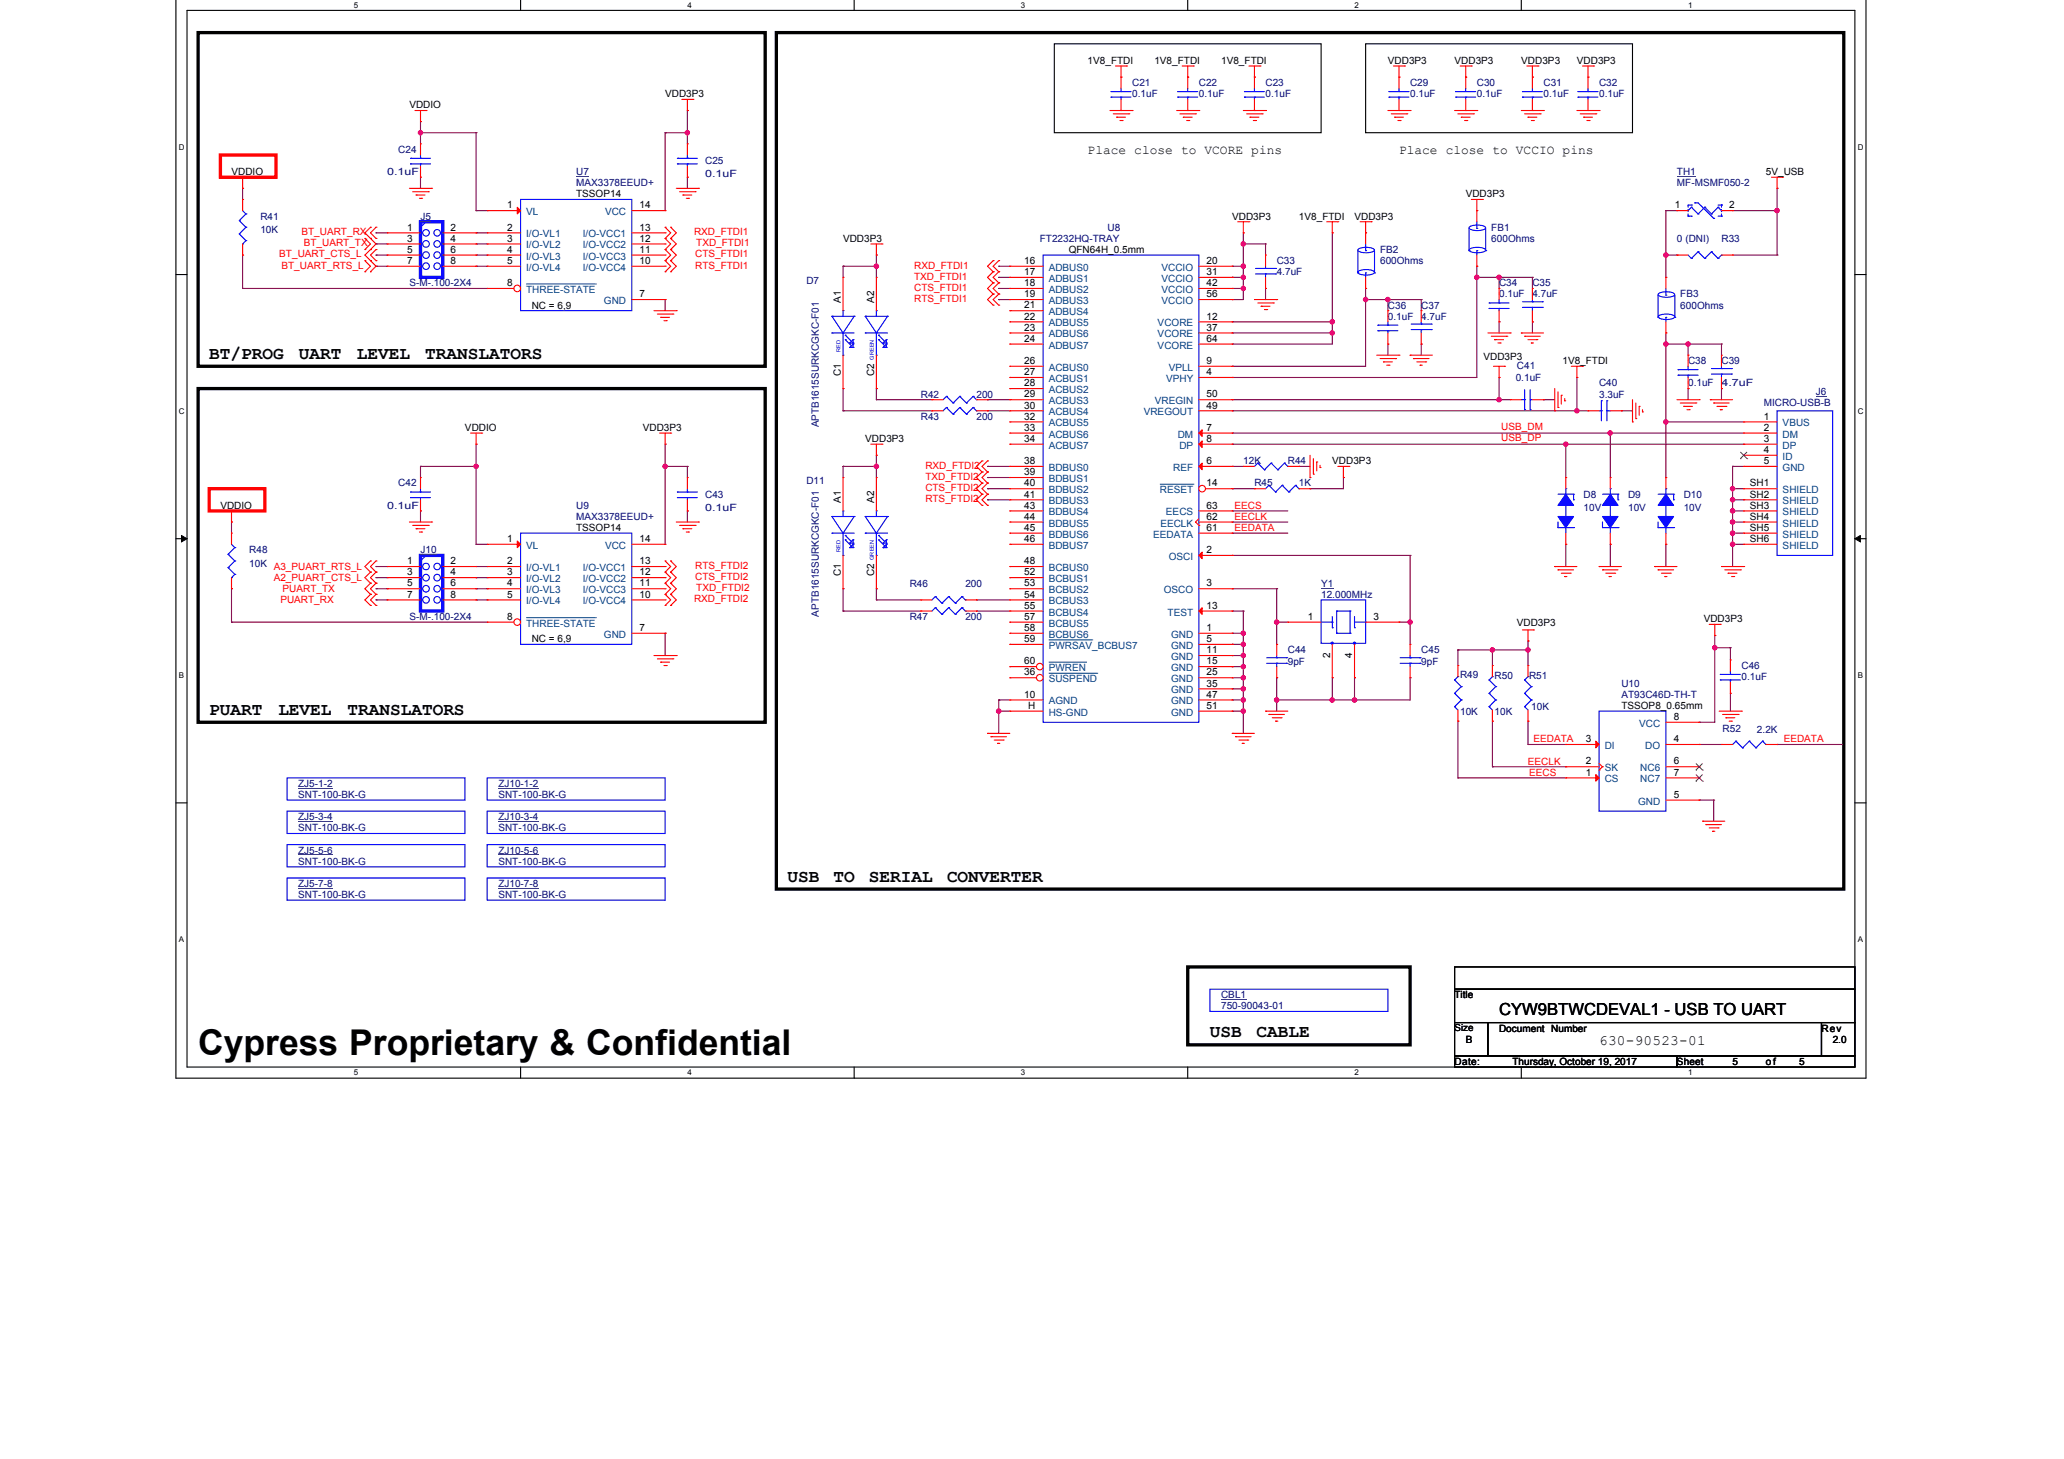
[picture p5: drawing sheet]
<svg xmlns="http://www.w3.org/2000/svg" width="297mm" height="210mm" viewBox="0 0 297 210" stroke-linecap="round" stroke-linejoin="round" font-family="sans-serif">
<defs><g id="words">
<text font-size="5.1" x="28.5" y="151.7">Cypress Proprietary &amp; Confidential</text>
<g font-size="2.6">
<text x="30.1" y="51.7">BT/PROG</text>
<text x="43" y="51.7">UART</text>
<text x="51.3" y="51.7">LEVEL</text>
<text x="61.2" y="51.7">TRANSLATORS</text>
<text x="30.1" y="102.9">PUART</text>
<text x="40.1" y="102.9">LEVEL</text>
<text x="50" y="102.9">TRANSLATORS</text>
<text x="113.3" y="126.9">USB</text>
<text x="120" y="126.9">TO</text>
<text x="125.1" y="126.9">SERIAL</text>
<text x="136.3" y="126.9">CONVERTER</text>
<text x="174.1" y="149.3">USB</text>
<text x="180.8" y="149.3">CABLE</text>
</g>
<text font-size="2.4" x="215.7" y="146.1">CYW9BTWCDEVAL1 - USB TO UART</text>
<text font-size="2.1" x="230.1" y="150.4">630-90523-01</text>
<g font-size="1.9">
<text x="156.5" y="22.2">Place close to VCORE pins</text>
<text x="201.3" y="22.2">Place close to VCCIO pins</text>
</g>
<g font-size="1.4">
<text x="156.5" y="9.2">1V8_FTDI</text>
<text x="166.1" y="9.2">1V8_FTDI</text>
<text x="175.7" y="9.2">1V8_FTDI</text>
<text x="199.7" y="9.2">VDD3P3</text>
<text x="209.3" y="9.2">VDD3P3</text>
<text x="218.9" y="9.2">VDD3P3</text>
<text x="226.9" y="9.2">VDD3P3</text>
<text x="58.9" y="15.6">VDDIO</text>
<text x="95.7" y="14">VDD3P3</text>
<text x="33.3" y="25.2">VDDIO</text>
<text x="73" y="30">1</text>
<text x="82.9" y="28.4">TSSOP14</text>
<text x="92" y="30">14</text>
<text x="210.9" y="28.4">VDD3P3</text>
<text x="241" y="30">1</text>
<text x="248.9" y="30">2</text>
<text x="254.1" y="25.2">5V_USB</text>
<text x="58.6" y="33.2">1</text>
<text x="58.6" y="34.8">3</text>
<text x="64.8" y="33.2">2</text>
<text x="64.8" y="34.8">4</text>
<text x="73" y="34.8">3</text>
<text x="73" y="33.2">2</text>
<text x="92" y="33.2">13</text>
<text x="92" y="34.8">12</text>
<text x="121.3" y="34.8">VDD3P3</text>
<text x="177.3" y="31.6">VDD3P3</text>
<text x="186.9" y="31.6">1V8_FTDI</text>
<text x="194.9" y="31.6">VDD3P3</text>
<text x="58.6" y="36.4">5</text>
<text x="58.6" y="38">7</text>
<text x="64.8" y="36.4">6</text>
<text x="64.8" y="38">8</text>
<text x="73" y="36.4">4</text>
<text x="73" y="38">5</text>
<text x="73" y="41.2">8</text>
<text x="92" y="36.4">11</text>
<text x="92" y="38">10</text>
<text x="147.4" y="41.2">18</text>
<text x="147.4" y="39.6">17</text>
<text x="147.4" y="38">16</text>
<text x="153.8" y="36.4">QFN64H_0.5mm</text>
<text x="173.7" y="41.2">42</text>
<text x="173.7" y="39.6">31</text>
<text x="173.7" y="38">20</text>
<text x="76.5" y="44.4">NC = 6,9</text>
<text x="92" y="42.8">7</text>
<text x="121" y="43.6" transform="rotate(-90 121 43.6)">A1</text>
<text x="125.8" y="43.6" transform="rotate(-90 125.8 43.6)">A2</text>
<text x="147.4" y="47.6">23</text>
<text x="147.4" y="46">22</text>
<text x="147.4" y="44.4">21</text>
<text x="147.4" y="42.8">19</text>
<text x="173.7" y="47.6">37</text>
<text x="173.7" y="46">12</text>
<text x="173.7" y="42.8">56</text>
<text x="147.4" y="49.2">24</text>
<text x="147.4" y="54">27</text>
<text x="147.4" y="52.4">26</text>
<text x="173.7" y="54">4</text>
<text x="173.7" y="52.4">9</text>
<text x="173.7" y="49.2">64</text>
<text x="213.5" y="51.8">VDD3P3</text>
<text x="224.9" y="52.4">1V8_FTDI</text>
<text x="121" y="54.1" transform="rotate(-90 121 54.1)">C1</text>
<text x="125.8" y="54.1" transform="rotate(-90 125.8 54.1)">C2</text>
<text x="147.4" y="58.8">30</text>
<text x="147.4" y="57.2">29</text>
<text x="147.4" y="55.6">28</text>
<text x="173.7" y="57.2">50</text>
<text x="173.7" y="58.8">49</text>
<text x="66.9" y="62">VDDIO</text>
<text x="92.5" y="62">VDD3P3</text>
<text x="124.5" y="63.6">VDD3P3</text>
<text x="147.4" y="63.6">34</text>
<text x="147.4" y="62">33</text>
<text x="147.4" y="60.4">32</text>
<text x="173.7" y="63.6">8</text>
<text x="173.7" y="62">7</text>
<text x="253.8" y="60.4">1</text>
<text x="253.8" y="62">2</text>
<text x="253.8" y="63.6">3</text>
<text x="253.8" y="65.2">4</text>
<text x="147.4" y="71.6">41</text>
<text x="147.4" y="70">40</text>
<text x="147.4" y="68.4">39</text>
<text x="147.4" y="66.8">38</text>
<text x="173.7" y="66.8">6</text>
<text x="173.7" y="70">14</text>
<text x="191.7" y="66.8">VDD3P3</text>
<text x="251.8" y="70">SH1</text>
<text x="251.8" y="71.6">SH2</text>
<text x="253.8" y="66.8">5</text>
<text x="31.7" y="73.2">VDDIO</text>
<text x="73" y="78">1</text>
<text x="82.9" y="76.4">TSSOP14</text>
<text x="92" y="78">14</text>
<text x="121" y="72.4" transform="rotate(-90 121 72.4)">A1</text>
<text x="125.8" y="72.4" transform="rotate(-90 125.8 72.4)">A2</text>
<text x="147.4" y="78">46</text>
<text x="147.4" y="76.4">45</text>
<text x="147.4" y="74.8">44</text>
<text x="147.4" y="73.2">43</text>
<text x="173.7" y="73.2">63</text>
<text x="173.7" y="74.8">62</text>
<text x="173.7" y="76.4">61</text>
<text x="251.8" y="73.2">SH3</text>
<text x="251.8" y="74.8">SH4</text>
<text x="251.8" y="76.4">SH5</text>
<text x="251.8" y="78">SH6</text>
<text x="58.6" y="81.2">1</text>
<text x="58.6" y="82.8">3</text>
<text x="64.8" y="81.2">2</text>
<text x="64.8" y="82.8">4</text>
<text x="73" y="82.8">3</text>
<text x="73" y="81.2">2</text>
<text x="92" y="81.2">13</text>
<text x="92" y="82.8">12</text>
<text x="121" y="82.9" transform="rotate(-90 121 82.9)">C1</text>
<text x="125.8" y="82.9" transform="rotate(-90 125.8 82.9)">C2</text>
<text x="147.4" y="82.8">52</text>
<text x="147.4" y="81.2">48</text>
<text x="173.7" y="79.6">2</text>
<text x="58.6" y="84.4">5</text>
<text x="58.6" y="86">7</text>
<text x="64.8" y="84.4">6</text>
<text x="64.8" y="86">8</text>
<text x="73" y="84.4">4</text>
<text x="73" y="86">5</text>
<text x="73" y="89.2">8</text>
<text x="92" y="84.4">11</text>
<text x="92" y="86">10</text>
<text x="147.4" y="89.2">57</text>
<text x="147.4" y="87.6">55</text>
<text x="147.4" y="86">54</text>
<text x="147.4" y="84.4">53</text>
<text x="173.7" y="84.4">3</text>
<text x="173.7" y="87.6">13</text>
<text x="188.2" y="89.2">1</text>
<text x="197.7" y="89.2">3</text>
<text x="218.3" y="90">VDD3P3</text>
<text x="245.2" y="89.5">VDD3P3</text>
<text x="76.5" y="92.4">NC = 6,9</text>
<text x="92" y="90.8">7</text>
<text x="147.4" y="95.6">60</text>
<text x="147.4" y="92.4">59</text>
<text x="147.4" y="90.8">58</text>
<text x="173.7" y="95.6">15</text>
<text x="173.7" y="94">11</text>
<text x="173.7" y="92.4">5</text>
<text x="173.7" y="90.8">1</text>
<text x="191.4" y="94.6" transform="rotate(-90 191.4 94.6)">2</text>
<text x="194.6" y="94.6" transform="rotate(-90 194.6 94.6)">4</text>
<text x="147.4" y="97.2">36</text>
<text x="147.4" y="100.4">10</text>
<text x="148" y="102">H</text>
<text x="173.7" y="100.4">47</text>
<text x="173.7" y="98.8">35</text>
<text x="173.7" y="97.2">25</text>
<text x="173.7" y="102">51</text>
<text x="233.3" y="102">TSSOP8_0.65mm</text>
<text x="228.2" y="106.8">3</text>
<text x="240.9" y="106.8">4</text>
<text x="240.9" y="103.6">8</text>
<text x="228.2" y="111.6">1</text>
<text x="228.2" y="110">2</text>
<text x="240.9" y="110">6</text>
<text x="240.9" y="111.6">7</text>
<text x="240.9" y="114.8">5</text>
<text x="209.3" y="143.6">Title</text>
<text x="209.3" y="148.4">Size</text>
<text x="215.7" y="148.4">Document Number</text>
<text x="262.1" y="148.4">Rev</text>
<text x="209.3" y="153.2">Date:</text>
<text x="210.9" y="150">B</text>
<text x="217.7" y="153.2">Thursday, October 19, 2017</text>
<text x="241.3" y="153.2">Sheet</text>
<text x="249.3" y="153.2">5</text>
<text x="254.1" y="153.2">of</text>
<text x="258.9" y="153.2">5</text>
<text x="263.7" y="150">2.0</text>
</g>
<g font-size="1.4" fill="#000080">
<text x="162.9" y="12.4">C21</text>
<text x="162.9" y="14">0.1uF</text>
<text x="172.5" y="12.4">C22</text>
<text x="172.5" y="14">0.1uF</text>
<text x="182.1" y="12.4">C23</text>
<text x="182.1" y="14">0.1uF</text>
<text x="202.9" y="12.4">C29</text>
<text x="202.9" y="14">0.1uF</text>
<text x="212.5" y="12.4">C30</text>
<text x="212.5" y="14">0.1uF</text>
<text x="222.1" y="12.4">C31</text>
<text x="222.1" y="14">0.1uF</text>
<text x="230.1" y="12.4">C32</text>
<text x="230.1" y="14">0.1uF</text>
<text x="57.3" y="22">C24</text>
<text x="101.5" y="23.6">C25</text>
<text x="55.7" y="25.2">0.1uF</text>
<text x="82.9" y="25.2">U7</text>
<text x="82.9" y="26.8">MAX3378EEUD+</text>
<text x="101.5" y="25.5">0.1uF</text>
<text x="241.3" y="25.2">TH1</text>
<text x="241.3" y="26.8">MF-MSMF050-2</text>
<text x="37.5" y="31.6">R41</text>
<text x="37.5" y="33.5">10K</text>
<text x="60.5" y="31.6">J5</text>
<text x="149.6" y="34.8">FT2232HQ-TRAY</text>
<text x="159.4" y="33.2">U8</text>
<text x="214.6" y="33.2">FB1</text>
<text x="214.6" y="34.8">600Ohms</text>
<text x="241.3" y="34.8">0 (DNI)</text>
<text x="247.7" y="34.8">R33</text>
<text x="58.9" y="41.2">S-M-.100-2X4</text>
<text x="116" y="40.9">D7</text>
<text x="183.7" y="38">C33</text>
<text x="183.7" y="39.6">4.7uF</text>
<text x="198.6" y="36.4">FB2</text>
<text x="198.6" y="38">600Ohms</text>
<text x="215.7" y="41.2">C34</text>
<text x="220.5" y="41.2">C35</text>
<text x="199.7" y="44.4">C36</text>
<text x="199.7" y="46">0.1uF</text>
<text x="204.5" y="44.4">C37</text>
<text x="204.5" y="46">4.7uF</text>
<text x="215.7" y="42.8">0.1uF</text>
<text x="220.5" y="42.8">4.7uF</text>
<text x="241.8" y="42.8">FB3</text>
<text x="241.8" y="44.4">600Ohms</text>
<text x="218.3" y="53">C41</text>
<text x="242.9" y="52.4">C38</text>
<text x="247.7" y="52.4">C39</text>
<text x="132.5" y="57.2">R42</text>
<text x="140.5" y="57.2">200</text>
<text x="218.1" y="54.8">0.1uF</text>
<text x="230.1" y="55.6">C40</text>
<text x="230.1" y="57.2">3.3uF</text>
<text x="242.9" y="55.6">0.1uF</text>
<text x="247.7" y="55.6">4.7uF</text>
<text x="253.8" y="58.5">MICRO-USB-B</text>
<text x="261.3" y="56.9">J6</text>
<text x="117.9" y="61.5" transform="rotate(-90 117.9 61.5)">APTB1615SURKCGKC-F01</text>
<text x="132.5" y="60.4">R43</text>
<text x="140.5" y="60.4">200</text>
<text x="57.3" y="70">C42</text>
<text x="101.5" y="71.6">C43</text>
<text x="116" y="69.7">D11</text>
<text x="178.9" y="66.8">12K</text>
<text x="180.5" y="70">R45</text>
<text x="185.3" y="66.8">R44</text>
<text x="186.9" y="70">1K</text>
<text x="227.9" y="71.6">D8</text>
<text x="234.3" y="71.6">D9</text>
<text x="242.3" y="71.6">D10</text>
<text x="55.7" y="73.2">0.1uF</text>
<text x="82.9" y="73.2">U9</text>
<text x="82.9" y="74.8">MAX3378EEUD+</text>
<text x="101.5" y="73.5">0.1uF</text>
<text x="227.9" y="73.5">10V</text>
<text x="234.3" y="73.5">10V</text>
<text x="242.3" y="73.5">10V</text>
<text x="35.9" y="79.6">R48</text>
<text x="35.9" y="81.5">10K</text>
<text x="60.5" y="79.6">J10</text>
<text x="58.9" y="89.2">S-M-.100-2X4</text>
<text x="117.9" y="88.7" transform="rotate(-90 117.9 88.7)">APTB1615SURKCGKC-F01</text>
<text x="130.9" y="89.2">R47</text>
<text x="130.9" y="84.4">R46</text>
<text x="138.9" y="89.2">200</text>
<text x="138.9" y="84.4">200</text>
<text x="190.1" y="84.4">Y1</text>
<text x="190.1" y="86">12.000MHz</text>
<text x="185.3" y="94">C44</text>
<text x="185.3" y="95.6">9pF</text>
<text x="204.5" y="94">C45</text>
<text x="204.5" y="95.6">9pF</text>
<text x="210.1" y="97.5">R49</text>
<text x="215.1" y="97.7">R50</text>
<text x="220.1" y="97.7">R51</text>
<text x="233.3" y="98.8">U10</text>
<text x="233.3" y="100.4">AT93C46D-TH-T</text>
<text x="250.6" y="96.2">C46</text>
<text x="250.6" y="97.8">0.1uF</text>
<text x="210.1" y="102.8">10K</text>
<text x="215.1" y="102.8">10K</text>
<text x="220.4" y="102.2">10K</text>
<text x="247.9" y="105.4">R52</text>
<text x="252.9" y="105.5">2.2K</text>
<text x="42.9" y="113.2">ZJ5-1-2</text>
<text x="71.7" y="113.2">ZJ10-1-2</text>
<text x="42.9" y="114.8">SNT-100-BK-G</text>
<text x="42.9" y="118">ZJ5-3-4</text>
<text x="42.9" y="119.6">SNT-100-BK-G</text>
<text x="71.7" y="114.8">SNT-100-BK-G</text>
<text x="71.7" y="118">ZJ10-3-4</text>
<text x="71.7" y="119.6">SNT-100-BK-G</text>
<text x="42.9" y="122.8">ZJ5-5-6</text>
<text x="42.9" y="124.4">SNT-100-BK-G</text>
<text x="71.7" y="122.8">ZJ10-5-6</text>
<text x="71.7" y="124.4">SNT-100-BK-G</text>
<text x="42.9" y="127.6">ZJ5-7-8</text>
<text x="42.9" y="129.2">SNT-100-BK-G</text>
<text x="71.7" y="127.6">ZJ10-7-8</text>
<text x="71.7" y="129.2">SNT-100-BK-G</text>
<text x="175.7" y="143.6">CBL1</text>
<text x="175.7" y="145.2">750-90043-01</text>
</g>
<g font-size="1.4" fill="#f00">
<text x="43.4" y="33.8">BT_UART_RX</text>
<text x="43.7" y="35.4">BT_UART_TX</text>
<text x="99.9" y="33.8">RXD_FTDI1</text>
<text x="100.2" y="35.4">TXD_FTDI1</text>
<text x="40.2" y="37">BT_UART_CTS_L</text>
<text x="40.5" y="38.6">BT_UART_RTS_L</text>
<text x="100" y="37">CTS_FTDI1</text>
<text x="100" y="38.6">RTS_FTDI1</text>
<text x="131.6" y="38.6">RXD_FTDI1</text>
<text x="131.6" y="40.2">TXD_FTDI1</text>
<text x="131.6" y="41.8">CTS_FTDI1</text>
<text x="131.6" y="43.4">RTS_FTDI1</text>
<text x="216.1" y="61.9">USB_DM</text>
<text x="216.1" y="63.5">USB_DP</text>
<text x="133.2" y="67.4">RXD_FTDI2</text>
<text x="133.2" y="69">TXD_FTDI2</text>
<text x="133.2" y="70.6">CTS_FTDI2</text>
<text x="133.2" y="72.2">RTS_FTDI2</text>
<text x="177.7" y="73.2">EECS</text>
<text x="177.7" y="74.8">EECLK</text>
<text x="177.7" y="76.4">EEDATA</text>
<text x="39.4" y="82">A3_PUART_RTS_L</text>
<text x="39.4" y="83.6">A2_PUART_CTS_L</text>
<text x="100" y="83.4">CTS_FTDI2</text>
<text x="100" y="81.8">RTS_FTDI2</text>
<text x="40.4" y="86.8">PUART_RX</text>
<text x="40.7" y="85.2">PUART_TX</text>
<text x="99.9" y="86.6">RXD_FTDI2</text>
<text x="100.2" y="85">TXD_FTDI2</text>
<text x="220.7" y="106.8">EEDATA</text>
<text x="256.7" y="106.8">EEDATA</text>
<text x="219.9" y="110">EECLK</text>
<text x="220.1" y="111.6">EECS</text>
</g>
<g font-size="1.4" fill="#004080">
<text x="75.7" y="35.7">I/O-VL2</text>
<text x="75.7" y="34.1">I/O-VL1</text>
<text x="75.7" y="30.9">VL</text>
<text x="83.9" y="34.1">I/O-VCC1</text>
<text x="83.9" y="35.7">I/O-VCC2</text>
<text x="87.1" y="30.9">VCC</text>
<text x="75.7" y="37.3">I/O-VL3</text>
<text x="75.7" y="39">I/O-VL4</text>
<text x="83.9" y="37.3">I/O-VCC3</text>
<text x="83.9" y="39">I/O-VCC4</text>
<text x="150.9" y="40.5">ADBUS1</text>
<text x="150.9" y="39">ADBUS0</text>
<text x="167.2" y="40.5">VCCIO</text>
<text x="167.2" y="39">VCCIO</text>
<text x="75.7" y="42.1">THREE-STATE</text>
<text x="86.9" y="43.7">GND</text>
<text x="150.9" y="47">ADBUS5</text>
<text x="150.9" y="45.3">ADBUS4</text>
<text x="150.9" y="43.7">ADBUS3</text>
<text x="150.9" y="42.1">ADBUS2</text>
<text x="166.6" y="47">VCORE</text>
<text x="167.2" y="43.7">VCCIO</text>
<text x="167.2" y="42.1">VCCIO</text>
<text x="150.9" y="50.1">ADBUS7</text>
<text x="150.9" y="48.5">ADBUS6</text>
<text x="150.9" y="53.3">ACBUS0</text>
<text x="166.6" y="50.1">VCORE</text>
<text x="166.6" y="48.5">VCORE</text>
<text x="168.2" y="53.3">VPLL</text>
<text x="150.9" y="59.7">ACBUS4</text>
<text x="150.9" y="58.1">ACBUS3</text>
<text x="150.9" y="56.6">ACBUS2</text>
<text x="150.9" y="55">ACBUS1</text>
<text x="164.6" y="59.7">VREGOUT</text>
<text x="166.2" y="58.1">VREGIN</text>
<text x="167.8" y="55">VPHY</text>
<text x="150.9" y="64.6">ACBUS7</text>
<text x="150.9" y="63">ACBUS6</text>
<text x="150.9" y="61.3">ACBUS5</text>
<text x="169.5" y="63">DM</text>
<text x="169.7" y="64.6">DP</text>
<text x="256.6" y="61.3">VBUS</text>
<text x="256.6" y="63">DM</text>
<text x="256.6" y="64.6">DP</text>
<text x="150.9" y="71">BDBUS2</text>
<text x="150.9" y="69.3">BDBUS1</text>
<text x="150.9" y="67.7">BDBUS0</text>
<text x="166.9" y="71">RESET</text>
<text x="168.8" y="67.7">REF</text>
<text x="256.6" y="67.7">GND</text>
<text x="256.6" y="71">SHIELD</text>
<text x="256.6" y="66.1">ID</text>
<text x="150.9" y="77.3">BDBUS6</text>
<text x="150.9" y="75.7">BDBUS5</text>
<text x="150.9" y="74.2">BDBUS4</text>
<text x="150.9" y="72.6">BDBUS3</text>
<text x="166" y="77.3">EEDATA</text>
<text x="167" y="75.7">EECLK</text>
<text x="167.8" y="74.2">EECS</text>
<text x="256.6" y="72.6">SHIELD</text>
<text x="256.6" y="74.2">SHIELD</text>
<text x="256.6" y="75.7">SHIELD</text>
<text x="256.6" y="77.3">SHIELD</text>
<text x="75.7" y="83.7">I/O-VL2</text>
<text x="75.7" y="82.2">I/O-VL1</text>
<text x="75.7" y="79">VL</text>
<text x="83.9" y="82.2">I/O-VCC1</text>
<text x="83.9" y="83.7">I/O-VCC2</text>
<text x="87.1" y="79">VCC</text>
<text x="150.9" y="79">BDBUS7</text>
<text x="150.9" y="83.7">BCBUS1</text>
<text x="150.9" y="82.2">BCBUS0</text>
<text x="168.2" y="80.6">OSCI</text>
<text x="256.6" y="79">SHIELD</text>
<text x="75.7" y="85.3">I/O-VL3</text>
<text x="75.7" y="87">I/O-VL4</text>
<text x="83.9" y="85.3">I/O-VCC3</text>
<text x="83.9" y="87">I/O-VCC4</text>
<text x="150.9" y="88.6">BCBUS4</text>
<text x="150.9" y="87">BCBUS3</text>
<text x="150.9" y="85.3">BCBUS2</text>
<text x="167.5" y="85.3">OSCO</text>
<text x="168" y="88.6">TEST</text>
<text x="75.7" y="90.2">THREE-STATE</text>
<text x="86.9" y="91.8">GND</text>
<text x="150.9" y="93.3">PWRSAV_BCBUS7</text>
<text x="150.9" y="91.8">BCBUS6</text>
<text x="150.9" y="90.2">BCBUS5</text>
<text x="168.5" y="95">GND</text>
<text x="168.5" y="93.3">GND</text>
<text x="168.5" y="91.8">GND</text>
<text x="150.9" y="98.2">SUSPEND</text>
<text x="150.9" y="96.6">PWREN</text>
<text x="150.9" y="101.3">AGND</text>
<text x="168.5" y="101.3">GND</text>
<text x="168.5" y="99.8">GND</text>
<text x="168.5" y="98.2">GND</text>
<text x="168.5" y="96.6">GND</text>
<text x="150.9" y="103">HS-GND</text>
<text x="168.5" y="103">GND</text>
<text x="230.9" y="107.8">DI</text>
<text x="235.9" y="104.6">VCC</text>
<text x="236.8" y="107.8">DO</text>
<text x="230.9" y="112.6">CS</text>
<text x="230.9" y="111">SK</text>
<text x="236.1" y="111">NC6</text>
<text x="236.1" y="112.6">NC7</text>
<text x="235.7" y="115.8">GND</text>
</g>
<g font-size="1.1">
<text x="50.9" y="1.1">5</text>
<text x="98.9" y="1.1">4</text>
<text x="146.9" y="1.1">3</text>
<text x="194.9" y="1.1">2</text>
<text x="242.9" y="1.1">1</text>
<text x="25.7" y="21.5">D</text>
<text x="267.3" y="21.5">D</text>
<text x="25.7" y="59.5">C</text>
<text x="267.3" y="59.5">C</text>
<text x="25.7" y="97.5">B</text>
<text x="267.3" y="97.5">B</text>
<text x="25.7" y="135.5">A</text>
<text x="267.3" y="135.5">A</text>
<text x="50.9" y="154.7">5</text>
<text x="98.9" y="154.7">4</text>
<text x="146.9" y="154.7">3</text>
<text x="194.9" y="154.7">2</text>
<text x="242.9" y="154.7">1</text>
</g>
<g font-size=".8" fill="#00f">
<text x="120.9" y="50.6" transform="rotate(-90 120.9 50.6)">RED</text>
<text x="125.8" y="51.7" transform="rotate(-90 125.8 51.7)">GREEN</text>
<text x="120.9" y="79.4" transform="rotate(-90 120.9 79.4)">RED</text>
<text x="125.8" y="80.5" transform="rotate(-90 125.8 80.5)">GREEN</text>
</g>
</g></defs>
<path d="M25.3 -.1v155.2h243.2v-155.2M26.9 1.5h240v152h-240z" fill="none" stroke="#000" stroke-width=".16"/>
<g fill="#fff">
<path d="M50.9 .1h.6v1.2h-.6z"/>
<path d="M50.9 153.7h.6v1.2h-.6z"/>
</g>
<path d="M74.9 -.1v1.6M74.9 153.5v1.6" fill="none" stroke="#000" stroke-width=".16"/>
<g fill="#fff">
<path d="M98.9 .1h.6v1.2h-.6z"/>
<path d="M98.9 153.7h.6v1.2h-.6z"/>
</g>
<path d="M122.9 -.1v1.6M122.9 153.5v1.6" fill="none" stroke="#000" stroke-width=".16"/>
<g fill="#fff">
<path d="M146.9 .1h.7v1.2h-.7z"/>
<path d="M146.9 153.7h.7v1.2h-.7z"/>
</g>
<path d="M170.9 -.1v1.6M170.9 153.5v1.6" fill="none" stroke="#000" stroke-width=".16"/>
<g fill="#fff">
<path d="M194.9 .1h.7v1.2h-.7z"/>
<path d="M194.9 153.7h.7v1.2h-.7z"/>
</g>
<path d="M218.9 -.1v1.6M218.9 153.5v1.6" fill="none" stroke="#000" stroke-width=".16"/>
<g fill="#fff">
<path d="M242.9 .1h.7v1.2h-.7z"/>
<path d="M242.9 153.7h.7v1.2h-.7z"/>
<path d="M25.7 20.5h.8v1.3h-.8z"/>
<path d="M267.3 20.5h.9v1.3h-.9z"/>
<path d="M25.7 58.5h.8v1.3h-.8z"/>
<path d="M267.3 58.5h.9v1.3h-.9z"/>
</g>
<path d="M25.3 39.5h1.6M266.9 39.5h1.6" fill="none" stroke="#000" stroke-width=".16"/>
<g fill="#fff">
<path d="M25.7 96.5h.8v1.3h-.8z"/>
<path d="M267.3 96.5h.8v1.3h-.8z"/>
</g>
<path d="M25.3 77.5h1.6M266.9 77.5h1.6" fill="none" stroke="#000" stroke-width=".16"/>
<path d="M26.1 77l.8 .5-.8 .5zM266.9 77.5l.8-.5v1z" fill="#000" stroke="#000" stroke-width=".14"/>
<g fill="#fff">
<path d="M25.7 134.5h.8v1.3h-.8z"/>
<path d="M267.3 134.5h.8v1.3h-.8z"/>
</g>
<path d="M151.7 6.3h38.4v12.8h-38.4zM196.5 6.3h38.4v12.8h-38.4zM25.3 115.5h1.6M266.9 115.5h1.6M209.3 139.1h57.6v3.2h-57.6zM209.3 142.3h57.6v4.8h-57.6zM209.3 147.1h4.8v4.8h-4.8zM209.3 151.9h32v1.6h-32zM214.1 147.1h48v4.8h-48zM241.3 151.9h25.6v1.6h-25.6zM262.1 147.1h4.8v4.8h-4.8z" fill="none" stroke="#000" stroke-width=".16"/>
<path d="M31.7 22.3h8v3.2h-8zM30.1 70.3h8v3.2h-8z" fill="none" stroke="#f00" stroke-width=".48"/>
<path d="M28.5 4.7h81.6v48h-81.6zM111.7 4.7h153.6v123.2h-153.6zM28.5 55.9h81.6v48h-81.6zM170.9 139.1h32v11.2h-32z" fill="none" stroke="#000" stroke-width=".48"/>
<g fill="none" stroke="#800040" stroke-width=".16">
<path d="M60.5 17.5h.1M60.5 19.1h.1M60.5 17.5v3.2M60.5 19.1h8M68.5 19.1h.1M68.5 19.1v11.2M95.7 19.1h.1M95.7 19.1v11.2M95.7 19.1h3.2M98.9 19.1h.1M98.9 15.9h.1M98.9 15.9v4.8"/>
<path d="M34.9 27.1h.1M34.9 36.7h.1M34.9 27.1v1.6M34.9 36.7v4.8M54.1 38.3h.1M54.1 36.7h.1M54.1 35.1h.1M54.1 33.5h.1M54.1 38.3h1.6M54.1 35.1h1.6M54.1 33.5h1.6M54.1 36.7h1.6"/>
<path d="M60.5 25.5h.1M60.5 25.5v1.6M68.5 30.3h.1M68.5 33.5h.1M68.5 35.1h.1M68.5 36.7h.1M68.5 38.3h.1M68.5 38.3h1.6M68.5 35.1h1.6M68.5 30.3h1.6M68.5 33.5h1.6M68.5 36.7h1.6"/>
<path d="M98.9 25.5h.1M98.9 25.5v1.6M121.3 38.3h.1M121.3 38.3h4.8M121.3 38.3v1.6M126.1 36.7h.1M126.1 38.3h.1M126.1 36.7v3.2M143.7 38.3h.1M143.7 39.9h.1M143.7 38.3h1.6M143.7 39.9h1.6"/>
<path d="M177.3 39.9h.1M177.3 38.3h.1M177.3 38.3h1.6M177.3 39.9h1.6M178.9 33.5h.1M178.9 38.3h.1M178.9 39.9h.1M178.9 35.1h.1M178.9 33.5v9.6h-1.6M178.9 35.1h3.2M182.1 35.1h.1M182.1 35.1v1.6"/>
<path d="M191.7 33.5h.1M191.7 33.5v16h-14.4M212.5 38.3h.1M212.5 39.9h.1M212.5 39.9h8M212.5 38.3v16h-35.2M215.7 39.9h.1M215.7 39.9v1.6M220.5 39.9h.1M220.5 39.9v1.6M239.7 39.9h.1M239.7 30.3h.1"/>
<path d="M239.7 36.7h.1M239.7 30.3v9.6M239.7 30.3h1.6M239.7 36.7h1.6M241.3 36.7h.1M249.3 30.3h6.4M249.3 36.7h6.4M255.7 30.3h.1M255.7 27.1h.1M255.7 36.7h.1M255.7 27.1v9.6M34.9 41.5h.1"/>
<path d="M34.9 41.5h35.2M95.7 43.1h.1M95.7 43.1v1.6M121.3 59.1h.1M121.3 55.9h.1M121.3 55.9v3.2M121.3 59.1h12.8M126.1 57.5h.1M126.1 55.9h.1M126.1 55.9v1.6M126.1 57.5h8M142.1 57.5h.1"/>
<path d="M142.1 59.1h.1M142.1 57.5h3.2M142.1 59.1h3.2M143.7 41.5h.1M143.7 43.1h.1M143.7 41.5h1.6M143.7 43.1h1.6M177.3 41.5h.1M177.3 43.1h.1M177.3 46.3h.1M177.3 47.9h.1M177.3 49.5h.1"/>
<path d="M177.3 52.7h.1M177.3 54.3h.1M177.3 57.5h.1M177.3 59.1h.1M177.3 41.5h1.6M177.3 57.5h40M177.3 59.1h51.2M177.3 46.3h14.4M177.3 47.9h14.4M178.9 41.5h.1M182.1 41.5h.1M182.1 41.5v1.6"/>
<path d="M191.7 46.3h.1M191.7 47.9h.1M196.5 41.5h.1M196.5 43.1h.1M196.5 43.1h8M196.5 41.5v11.2h-19.2M199.7 43.1h.1M199.7 49.5h.1M199.7 43.1v1.6M199.7 49.5v1.6M204.5 43.1h.1M204.5 49.5h.1"/>
<path d="M204.5 43.1v1.6M204.5 49.5v1.6M215.7 46.3h.1M215.7 54.3h.1M215.7 57.5h.1M215.7 46.3v1.6M215.7 54.3v3.2M220.5 46.3h.1M220.5 46.3v1.6M222.1 57.5h.1M222.1 57.5h1.6M226.9 54.3h.1"/>
<path d="M226.9 59.1h.1M226.9 54.3v4.8M233.3 59.1h.1M233.3 59.1h1.6M239.7 47.9h.1M239.7 49.5h.1M239.7 49.5h8M239.7 47.9v20.8M242.9 55.9h.1M242.9 49.5h.1M242.9 49.5v1.6M242.9 55.9v1.6"/>
<path d="M247.7 49.5h.1M247.7 55.9h.1M247.7 49.5v1.6M247.7 55.9v1.6M33.3 75.1h.1M33.3 75.1v1.6M60.5 67.1h.1M60.5 73.5h.1M60.5 67.1h8M60.5 67.1v1.6M60.5 73.5v1.6M68.5 78.3h.1"/>
<path d="M68.5 67.1h.1M68.5 63.9h.1M68.5 78.3h1.6M68.5 63.9v14.4M95.7 67.1h.1M95.7 63.9h.1M95.7 67.1h3.2M95.7 63.9v14.4M98.9 67.1h.1M98.9 73.5h.1M98.9 67.1v1.6M98.9 73.5v1.6"/>
<path d="M121.3 67.1h.1M121.3 67.1h4.8M121.3 67.1v1.6M126.1 65.5h.1M126.1 67.1h.1M126.1 65.5v3.2M142.1 67.1h.1M142.1 68.7h.1M142.1 70.3h.1M142.1 71.9h.1M142.1 67.1h3.2M142.1 68.7h3.2"/>
<path d="M142.1 70.3h3.2M142.1 71.9h3.2M177.3 67.1h.1M177.3 70.3h.1M177.3 73.5h.1M177.3 75.1h.1M177.3 76.7h.1M177.3 79.9h.1M177.3 62.3h.1M177.3 63.9h.1M177.3 67.1h1.6M177.3 70.3h3.2"/>
<path d="M177.3 73.5h8M177.3 75.1h8M177.3 76.7h8M177.3 79.9h25.6M177.3 62.3h73.6M177.3 63.9h73.6M186.9 67.1h.1M186.9 67.1h1.6M188.5 70.3h.1M193.3 68.7h.1M193.3 68.7v1.6h-4.8M202.9 79.9h.1"/>
<path d="M202.9 79.9v12.8M225.3 63.9h.1M225.3 78.3h.1M225.3 63.9v4.8M225.3 78.3v3.2M231.7 62.3h.1M231.7 78.3h.1M231.7 62.3v6.4M231.7 78.3v3.2M239.7 60.7h.1M239.7 78.3h.1M239.7 60.7h11.2"/>
<path d="M239.7 78.3v3.2M249.3 67.1h.1M249.3 70.3h.1M249.3 71.9h.1M249.3 73.5h.1M249.3 75.1h.1M249.3 76.7h.1M249.3 78.3h.1M249.3 67.1h1.6M249.3 70.3h1.6M249.3 71.9h1.6M249.3 73.5h1.6"/>
<path d="M249.3 75.1h1.6M249.3 76.7h1.6M249.3 67.1v14.4M249.3 78.3h1.6M33.3 84.7h.1M33.3 89.5h.1M33.3 89.5h36.8M33.3 84.7v4.8M54.1 86.3h.1M54.1 84.7h.1M54.1 83.1h.1M54.1 81.5h.1"/>
<path d="M54.1 84.7h1.6M54.1 86.3h1.6M54.1 81.5h1.6M54.1 83.1h1.6M68.5 81.5h.1M68.5 83.1h.1M68.5 84.7h.1M68.5 86.3h.1M68.5 84.7h1.6M68.5 86.3h1.6M68.5 81.5h1.6M68.5 83.1h1.6"/>
<path d="M95.7 91.1h.1M95.7 91.1v3.2M121.3 87.9h.1M121.3 84.7h.1M121.3 84.7v3.2M121.3 87.9h11.2M126.1 86.3h.1M126.1 84.7h.1M126.1 84.7v1.6M126.1 86.3h6.4M140.5 86.3h.1M140.5 87.9h.1"/>
<path d="M140.5 87.9h4.8M140.5 86.3h4.8M177.3 87.9h.1M177.3 91.1h.1M177.3 92.7h.1M177.3 94.3h.1M177.3 95.9h.1M177.3 97.5h.1M177.3 99.1h.1M177.3 84.7h.1M177.3 87.9h1.6M177.3 91.1h1.6"/>
<path d="M177.3 92.7h1.6M177.3 94.3h1.6M177.3 95.9h1.6M177.3 97.5h1.6M177.3 99.1h1.6M177.3 84.7h6.4M178.9 87.9h.1M178.9 91.1h.1M178.9 92.7h.1M178.9 94.3h.1M178.9 95.9h.1M178.9 97.5h.1"/>
<path d="M178.9 99.1h.1M178.9 87.9v17.6M183.7 84.7h.1M183.7 89.5h.1M183.7 97.5h.1M183.7 84.7v8M183.7 97.5v4.8M183.7 89.5h1.6M191.7 97.5h.1M191.7 97.5v3.2M194.9 97.5h.1M194.9 97.5v3.2"/>
<path d="M201.3 89.5h.1M201.3 89.5h1.6M202.9 89.5h.1M202.9 97.5h.1M202.9 97.5v3.2h-19.2M209.8 93.5h.1M209.8 93.5v2.3M209.8 93.5h10.1M214.8 93.5h.1M214.8 93.5v2.3M219.9 92.2h.1M219.9 93.5h.1"/>
<path d="M219.9 92.2v3.6M246.8 91.4h.1M246.8 93.2h.1M246.8 91.4v12.5h-2.3M246.8 93.2h2.2M249 93.2h.1M249 99.8h.1M249 93.2v1.7M249 99.8v2.5M143.7 100.7h.1M143.7 102.3h.1M143.7 100.7v4.8"/>
<path d="M143.7 100.7h1.6M143.7 102.3h1.6M177.3 100.7h.1M177.3 102.3h.1M177.3 100.7h1.6M177.3 102.3h1.6M178.9 100.7h.1M178.9 102.3h.1M183.7 100.7h.1M191.7 100.7h.1M194.9 100.7h.1M209.8 111.9h.1"/>
<path d="M209.8 103.8h.1M209.8 111.9h15.5M209.8 103.8v8.1M214.8 110.3h.1M214.8 103.8h.1M214.8 110.3h10.5M214.8 103.8v6.5M219.9 107.1h.1M219.9 103.8h.1M219.9 107.1h5.4M219.9 103.8v3.3M244.5 107.1h.1"/>
<path d="M244.5 103.9h.1M244.5 115.1h.1M244.5 107.1h3.2M244.5 115.1h2.1M246.6 115.1h.1M246.6 115.1v3M255.7 107.1h.1M255.7 107.1h9.5"/>
</g>
<g fill="#f0f" stroke="#f0f" stroke-width=".16">
<circle cx="126.1" cy="38.3" r=".32"/>
<circle cx="143.7" cy="102.3" r=".32"/>
<circle cx="178.9" cy="91.1" r=".31"/>
<circle cx="178.9" cy="92.7" r=".31"/>
<circle cx="178.9" cy="94.3" r=".31"/>
<circle cx="178.9" cy="95.9" r=".31"/>
<circle cx="178.9" cy="99.1" r=".31"/>
<circle cx="178.9" cy="97.5" r=".31"/>
<circle cx="178.9" cy="100.7" r=".31"/>
<circle cx="178.9" cy="102.3" r=".31"/>
<circle cx="183.7" cy="89.5" r=".31"/>
<circle cx="202.9" cy="89.5" r=".31"/>
<circle cx="183.7" cy="100.7" r=".32"/>
<circle cx="191.7" cy="100.7" r=".32"/>
<circle cx="194.9" cy="100.7" r=".31"/>
<circle cx="178.9" cy="38.3" r=".31"/>
<circle cx="178.9" cy="41.5" r=".31"/>
<circle cx="178.9" cy="39.9" r=".31"/>
<circle cx="178.9" cy="35.1" r=".31"/>
<circle cx="191.7" cy="46.3" r=".32"/>
<circle cx="191.7" cy="47.9" r=".31"/>
<circle cx="196.5" cy="43.1" r=".31"/>
<circle cx="199.7" cy="43.1" r=".31"/>
<circle cx="215.7" cy="39.9" r=".31"/>
<circle cx="212.5" cy="39.9" r=".31"/>
<circle cx="215.7" cy="57.5" r=".32"/>
<circle cx="226.9" cy="59.1" r=".31"/>
<circle cx="231.7" cy="62.3" r=".32"/>
<circle cx="225.3" cy="63.9" r=".31"/>
<circle cx="239.7" cy="36.7" r=".32"/>
<circle cx="249.3" cy="70.3" r=".31"/>
<circle cx="249.3" cy="73.5" r=".31"/>
<circle cx="249.3" cy="71.9" r=".31"/>
<circle cx="249.3" cy="75.1" r=".31"/>
<circle cx="249.3" cy="76.7" r=".31"/>
<circle cx="249.3" cy="78.3" r=".31"/>
<circle cx="242.9" cy="49.5" r=".31"/>
<circle cx="239.7" cy="60.7" r=".32"/>
<circle cx="239.7" cy="49.5" r=".32"/>
<circle cx="126.1" cy="67.1" r=".31"/>
<circle cx="246.8" cy="93.2" r=".31"/>
<circle cx="219.9" cy="93.5" r=".32"/>
<circle cx="214.8" cy="93.5" r=".31"/>
<circle cx="68.5" cy="67.1" r=".31"/>
<circle cx="95.7" cy="67.1" r=".31"/>
<circle cx="98.9" cy="19.1" r=".31"/>
<circle cx="60.5" cy="19.1" r=".31"/>
<circle cx="255.7" cy="30.3" r=".32"/>
</g>
<g fill="none" stroke="#f00" stroke-width=".16">
<path d="M59.7 15.9h1.6M60.5 17.5h.1M60.5 15.9v1.6M61.3 15.9h.1M98.1 14.3h1.6M98.9 15.9h.1M98.9 14.3v1.6M99.7 14.3h.1M159.7 15.9h3.2M160.2 16.4h2.3M160.5 9.5h1.6M160.7 16.9h.1"/>
<path d="M160.7 16.9h1.3M161.2 17.3h.3M161.3 11.1h.1M161.3 9.5v1.6M161.5 17.3h.1M162.1 9.5h.1M162.5 16.4h.1M162.9 15.9h.1M169.3 15.9h3.2M169.8 16.4h2.3M170.1 9.5h1.6M170.3 16.9h.1"/>
<path d="M170.3 16.9h1.3M170.8 17.3h.3M170.9 11.1h.1M170.9 9.5v1.6M171.1 17.3h.1M171.7 9.5h.1M172.1 16.4h.1M172.5 15.9h.1M178.9 15.9h3.2M179.4 16.4h2.3M179.7 9.5h1.6M179.9 16.9h.1"/>
<path d="M179.9 16.9h1.3M180.4 17.3h.3M180.5 11.1h.1M180.5 9.5v1.6M180.7 17.3h.1M181.3 9.5h.1M181.7 16.4h.1M182.1 15.9h.1M199.7 15.9h3.2M200.2 16.4h2.3M200.5 9.5h1.6M200.7 16.9h.1"/>
<path d="M200.7 16.9h1.3M201.2 17.3h.3M201.3 11.1h.1M201.3 9.5v1.6M201.5 17.3h.1M202.1 9.5h.1M202.5 16.4h.1M202.9 15.9h.1M209.3 15.9h3.2M209.8 16.4h2.3M210.1 9.5h1.6M210.3 16.9h.1"/>
<path d="M210.3 16.9h1.3M210.8 17.3h.3M210.9 11.1h.1M210.9 9.5v1.6M211.1 17.3h.1M211.7 9.5h.1M212.1 16.4h.1M212.5 15.9h.1M218.9 15.9h3.2M219.4 16.4h2.3M219.7 9.5h1.6M219.9 16.9h.1"/>
<path d="M219.9 16.9h1.3M220.4 17.3h.3M220.5 11.1h.1M220.5 9.5v1.6M220.7 17.3h.1M221.3 9.5h.1M221.7 16.4h.1M222.1 15.9h.1M226.9 15.9h3.2M227.4 16.4h2.3M227.7 9.5h1.6M227.9 16.9h.1"/>
<path d="M227.9 16.9h1.3M228.4 17.3h.3M228.5 11.1h.1M228.5 9.5v1.6M228.7 17.3h.1M229.3 9.5h.1M229.7 16.4h.1M230.1 15.9h.1M34.1 25.5h1.6M34.9 27.1h.1M34.9 25.5v1.6M35.7 25.5h.1"/>
<path d="M52.5 35.9h.1M52.5 34.3h.1M52.5 39.1h.1M52.5 37.5h.1M52.5 34.3l.8 .8-.8 .8M52.5 37.5l.8 .8-.8 .8M53.3 34.3h.1M53.3 32.7h.1M53.3 35.9h.1M53.3 37.5h.1M53.3 39.1h.1M53.3 32.7l-.8 .8 1.6 1.6-.8 .8"/>
<path d="M53.3 35.9l-.8 .8 .8 .8M53.3 37.5l.8 .8-.8 .8M54.1 34.3h.1M54.1 32.7h.1M54.1 37.5h.1M54.1 35.9h.1M54.1 32.7l-.8 .8 .8 .8M54.1 35.9l-.8 .8 .8 .8M58.9 27.1h3.2M59.4 27.6h2.2M59.9 28.1h.1M59.9 28.1h1.3"/>
<path d="M60.4 28.5h.3M60.7 28.5h.1M61.6 27.6h.1M62.1 27.1h.1M95.7 32.7h.1M95.7 34.3h.1M95.7 35.9h.1M95.7 37.5h.1M95.7 39.1h.1M95.7 32.7l.8 .8-.8 .8M95.7 34.3l.8 .8-.8 .8M95.7 35.9l.8 .8-.8 .8"/>
<path d="M95.7 37.5l.8 .8-.8 .8M96.5 32.7h.1M96.5 34.3h.1M96.5 35.9h.1M96.5 37.5h.1M96.5 39.1h.1M96.5 35.9l.8 .8-.8 .8M96.5 32.7l.8 .8-.8 .8M96.5 34.3l.8 .8-.8 .8M96.5 37.5l.8 .8-.8 .8M97.3 27.1h3.2M97.8 27.6h2.2"/>
<path d="M98.3 28.1h.1M98.3 28.1h1.3M98.8 28.5h.3M99.1 28.5h.1M100 27.6h.1M100.5 27.1h.1M125.3 35.1h1.6M126.1 36.7h.1M126.1 35.1v1.6M126.9 35.1h.1M142.9 37.5h.1M142.9 39.1h.1"/>
<path d="M142.9 37.5l-.8 .8 .8 .8M142.9 39.1l-.8 .8 .8 .8M143.7 37.5h.1M143.7 39.1h.1M143.7 37.5l-.8 .8 .8 .8M143.7 39.1l-.8 .8 .8 .8M178.1 31.9h1.6M178.9 33.5h.1M178.9 31.9v1.6M179.7 31.9h.1M190.9 31.9h1.6M191.7 33.5h.1"/>
<path d="M191.7 31.9v1.6M192.5 31.9h.1M195.7 31.9h1.6M196.5 33.5h.1M196.5 31.9v1.6M197.3 31.9h.1M211.7 28.7h1.6M212.5 30.3h.1M212.5 28.7v1.6M213.3 28.7h.1M254.9 25.5h1.6M255.7 27.1h.1"/>
<path d="M255.7 25.5v1.6M256.5 25.5h.1M94.1 44.7h3.2M94.6 45.2h2.2M95.1 45.7h.1M95.1 45.7h1.3M95.6 46.1h.3M95.9 46.1h.1M96.8 45.2h.1M97.3 44.7h.1M142.9 40.7h.1M142.9 42.3h.1"/>
<path d="M142.9 43.9h.1M142.9 40.7l-.8 .8 .8 .8M142.9 42.3l-.8 .8 .8 .8M143.7 40.7h.1M143.7 42.3h.1M143.7 43.9h.1M143.7 40.7l-.8 .8 .8 .8M143.7 42.3l-.8 .8 .8 .8M180.5 43.1h3.2M181 43.6h2.3M181.5 44.1h.1M181.5 44.1h1.3"/>
<path d="M182 44.5h.3M182.3 44.5h.1M183.3 43.6h.1M183.7 43.1h.1M198.1 51.1h3.2M198.6 51.6h2.3M199.1 52.1h.1M199.1 52.1h1.3M199.6 52.5h.3M199.9 52.5h.1M200.9 51.6h.1M201.3 51.1h.1"/>
<path d="M202.9 51.1h.1M202.9 51.1h3.2M203.4 51.6h.1M203.4 51.6h2.3M203.9 52.1h1.3M204.4 52.5h.1M204.4 52.5h.3M205.2 52.1h.1M214.1 47.9h3.2M214.6 48.4h2.3M214.9 52.7h1.6M215.1 48.9h.1"/>
<path d="M215.1 48.9h1.3M215.6 49.3h.3M215.7 54.3h.1M215.7 52.7v1.6M215.9 49.3h.1M216.5 52.7h.1M216.9 48.4h.1M217.3 47.9h.1M218.9 47.9h.1M218.9 47.9h3.2M219.4 48.4h.1M219.4 48.4h2.3"/>
<path d="M219.9 48.9h1.3M220.4 49.3h.1M220.4 49.3h.3M221.2 48.9h.1M223.7 59.1h.1M223.7 55.9v3.2M224.2 58.6h.1M224.2 56.4v2.2M224.7 56.9h.1M224.7 56.9v1.2M225.2 57.7h.1M225.2 57.3v.4"/>
<path d="M226.1 52.7h1.6M226.9 54.3h.1M226.9 52.7v1.6M227.7 52.7h.1M234.9 57.5v3.2M235.4 58v2.2M235.9 58.5h.1M235.9 58.5v1.2M236.4 59.3h.1M236.4 58.9v.4M241.3 57.5h3.2M241.8 58h2.3"/>
<path d="M242.3 58.5h.1M242.3 58.5h1.3M242.8 58.9h.3M243.1 58.9h.1M244.1 58h.1M244.5 57.5h.1M246.1 57.5h.1M246.1 57.5h3.2M246.6 58h.1M246.6 58h2.3M247.1 58.5h1.3M247.6 58.9h.1"/>
<path d="M247.6 58.9h.3M248.4 58.5h.1M32.5 73.5h1.6M33.3 75.1h.1M33.3 73.5v1.6M34.1 73.5h.1M58.9 75.1h3.2M59.4 75.6h2.2M59.9 76.1h.1M59.9 76.1h1.3M60.4 76.5h.3M60.7 76.5h.1"/>
<path d="M61.6 75.6h.1M62.1 75.1h.1M67.7 62.3h1.6M68.5 63.9h.1M68.5 62.3v1.6M69.3 62.3h.1M94.9 62.3h1.6M95.7 63.9h.1M95.7 62.3v1.6M96.5 62.3h.1M97.3 75.1h3.2M97.8 75.6h2.2"/>
<path d="M98.3 76.1h.1M98.3 76.1h1.3M98.8 76.5h.3M99.1 76.5h.1M100 75.6h.1M100.5 75.1h.1M125.3 63.9h1.6M126.1 65.5h.1M126.1 63.9v1.6M126.9 63.9h.1M141.3 66.3h.1M141.3 67.9h.1"/>
<path d="M141.3 69.5h.1M141.3 71.1h.1M141.3 72.7h.1M141.3 66.3l-.8 .8 .8 .8M141.3 67.9l-.8 .8 .8 .8M141.3 69.5l-.8 .8 .8 .8M141.3 71.1l-.8 .8 .8 .8M142.1 66.3h.1M142.1 67.9h.1M142.1 69.5h.1M142.1 71.1h.1M142.1 72.7h.1"/>
<path d="M142.1 66.3l-.8 .8 .8 .8M142.1 67.9l-.8 .8 .8 .8M142.1 69.5l-.8 .8 .8 .8M142.1 71.1l-.8 .8 .8 .8M188.5 68.7h.1M188.5 65.5v3.2M189 68.2h.1M189 66v2.2M189.5 66.5h.1M189.5 66.5v1.2M190 67.3h.1M190 66.9v.4"/>
<path d="M192.5 67.1h1.6M193.3 68.7h.1M193.3 67.1v1.6M194.1 67.1h.1M234.9 60.7h.1M235.4 60.2h.1M53.3 85.5h.1M53.3 83.9h.1M53.3 87.1h.1M53.3 82.3h.1M53.3 80.7h.1M53.3 83.9l-.8 .8 .8 .8"/>
<path d="M53.3 85.5l-.8 .8 .8 .8M53.3 80.7l-.8 .8 .8 .8M53.3 82.3l-.8 .8 .8 .8M54.1 85.5h.1M54.1 83.9h.1M54.1 87.1h.1M54.1 82.3h.1M54.1 80.7h.1M54.1 83.9l-.8 .8 .8 .8M54.1 85.5l-.8 .8 .8 .8M54.1 80.7l-.8 .8 .8 .8M54.1 82.3l-.8 .8 .8 .8"/>
<path d="M94.1 94.3h3.2M94.6 94.8h2.2M95.1 95.3h.1M95.1 95.3h1.3M95.6 95.8h.3M95.7 85.5h.1M95.7 87.1h.1M95.7 83.9h.1M95.7 82.3h.1M95.7 80.7h.1M95.7 85.5l.8 .8-.8 .8M95.7 83.9l.8 .8-.8 .8"/>
<path d="M95.7 82.3l.8 .8-.8 .8M95.7 80.7l.8 .8-.8 .8M95.9 95.8h.1M96.5 85.5h.1M96.5 87.1h.1M96.5 83.9h.1M96.5 82.3h.1M96.5 80.7h.1M96.5 82.3l.8 .8-.8 .8M96.5 83.9l.8 .8-.8 .8M96.5 85.5l.8 .8-.8 .8M96.5 80.7l.8 .8-.8 .8"/>
<path d="M96.8 94.8h.1M97.3 94.3h.1M219.1 90.6h1.6M219.9 92.2h.1M219.9 90.6v1.6M220.7 90.6h.1M223.7 81.5h.1M223.7 81.5h3.2M224.2 82h.1M224.2 82h2.3M224.7 82.5h1.3M225.2 82.9h.1"/>
<path d="M225.2 82.9h.3M226 82.5h.1M230.1 81.5h.1M230.1 81.5h3.2M230.6 82h.1M230.6 82h2.3M231.1 82.5h1.3M231.6 82.9h.1M231.6 82.9h.3M232.4 82.5h.1M238.1 81.5h.1M238.1 81.5h3.2"/>
<path d="M238.6 82h.1M238.6 82h2.3M239.1 82.5h1.3M239.6 82.9h.1M239.6 82.9h.3M240.4 82.5h.1M246 89.8h1.6M246.8 91.4h.1M246.8 89.8v1.6M247.6 89.8h.1M247.7 81.5h3.2M248.2 82h2.3"/>
<path d="M248.7 82.5h.1M248.7 82.5h1.3M249.2 82.9h.3M249.5 82.9h.1M250.5 82h.1M250.9 81.5h.1M142.1 105.5h.1M142.1 105.5h3.2M142.6 106h.1M142.6 106h2.2M143.1 106.5h1.3M143.6 106.9h.1"/>
<path d="M143.6 106.9h.3M144.4 106.5h.1M177.3 105.5h.1M177.3 105.5h3.2M177.8 106h.1M177.8 106h2.3M178.3 106.5h1.3M178.8 106.9h.1M178.8 106.9h.3M179.6 106.5h.1M182.1 102.3h.1M182.1 102.3h3.2"/>
<path d="M182.6 102.8h.1M182.6 102.8h2.2M183.1 103.3h1.3M183.6 103.8h.1M183.6 103.8h.3M184.4 103.3h.1M245 118.1h.1M245 118.1h3.2M245.5 118.6h.1M245.5 118.6h2.2M246 119.1h1.3M246.5 119.6h.1"/>
<path d="M246.5 119.6h.3M247.3 119.1h.1M247.4 102.3h3.2M247.9 102.8h2.2M248.4 103.3h.1M248.4 103.3h1.3M248.9 103.8h.3M249.2 103.8h.1M250.1 102.8h.1M250.6 102.3h.1"/>
</g>
<path d="M150.1 36.7h22.4v67.2h-22.4z" fill="none" stroke="#00f" stroke-width=".16"/>
<circle cx="149.6" cy="97.5" r=".47" fill="#fff" stroke="#f00" stroke-width=".16"/>
<g fill="none" stroke="#f00" stroke-width=".16">
<path d="M145.3 39.9h.1M145.3 38.3h.1M145.3 39.9h4.8M145.3 38.3h4.8M172.5 39.9h4.8M172.5 38.3h4.8M177.3 39.9h.1M177.3 38.3h.1M145.3 49.5h.1M145.3 47.9h.1M145.3 46.3h.1M145.3 44.7h.1"/>
<path d="M145.3 43.1h.1M145.3 41.5h.1M145.3 49.5h4.8M145.3 47.9h4.8M145.3 46.3h4.8M145.3 43.1h4.8M145.3 41.5h4.8M145.3 44.7h4.8M172.5 54.3h4.8M172.5 52.7h4.8M172.5 49.5h4.8M172.5 47.9h4.8"/>
<path d="M172.5 46.3h4.8M172.5 43.1h4.8M172.5 41.5h4.8M177.3 54.3h.1M177.3 52.7h.1M177.3 49.5h.1M177.3 47.9h.1M177.3 46.3h.1M177.3 43.1h.1M177.3 41.5h.1M145.3 97.5h.1M145.3 97.5h3.9"/>
<path d="M172.5 99.1h4.8M177.3 99.1h.1M145.3 102.3h.1M145.3 102.3h4.8M172.5 100.7h4.8M177.3 100.7h.1"/>
</g>
<path d="M150.9 96.9h7M157.9 96.9h.1" fill="none" stroke="#004080" stroke-width=".14"/>
<circle cx="149.6" cy="95.9" r=".47" fill="#fff" stroke="#f00" stroke-width=".16"/>
<path d="M172.5 57.5h4.8M172.5 59.1h4.8M177.3 57.5h.1M177.3 59.1h.1M172.5 67.1h4.8M177.3 67.1h.1M145.3 95.9h.1M145.3 95.9h3.9" fill="none" stroke="#f00" stroke-width=".16"/>
<path d="M150.9 95.3h5.4M156.3 95.3h.1" fill="none" stroke="#004080" stroke-width=".14"/>
<path d="M172.5 67.1l.5-.5v1z" fill="#f00" stroke="#f00" stroke-width=".16"/>
<circle cx="173" cy="70.3" r=".47" fill="#fff" stroke="#f00" stroke-width=".16"/>
<g fill="none" stroke="#f00" stroke-width=".16">
<path d="M196.5 33.5h.1M196.5 33.5v1.6M196.5 39.9v1.6M145.3 59.1h.1M145.3 57.5h.1M145.3 55.9h.1M145.3 54.3h.1M145.3 52.7h.1M145.3 59.1h4.8M145.3 57.5h4.8M145.3 55.9h4.8M145.3 54.3h4.8"/>
<path d="M145.3 52.7h4.8M196.5 41.5h.1M98.9 73.5h.1M98.9 68.7h.1M98.9 68.7v1.6M98.9 71.9v1.6M145.3 63.9h.1M145.3 62.3h.1M145.3 60.7h.1M145.3 78.3h.1M145.3 76.7h.1M145.3 75.1h.1"/>
<path d="M145.3 73.5h.1M145.3 71.9h.1M145.3 70.3h.1M145.3 68.7h.1M145.3 67.1h.1M145.3 70.3h4.8M145.3 73.5h4.8M145.3 75.1h4.8M145.3 76.7h4.8M145.3 63.9h4.8M145.3 62.3h4.8M145.3 60.7h4.8"/>
<path d="M145.3 78.3h4.8M145.3 71.9h4.8M145.3 68.7h4.8M145.3 67.1h4.8M172.1 75.1h.1M172.1 75.1l.4 .5M172.5 75.6h.1M172.5 73.5h4.8M172.5 74.6l-.4 .5M172.5 75.1h4.8M172.5 76.7h4.8M172.5 79.9h4.8"/>
<path d="M172.5 63.9h4.8M172.5 62.3h4.8M173.5 70.3h3.8M177.3 70.3h.1M177.3 73.5h.1M177.3 75.1h.1M177.3 76.7h.1M177.3 79.9h.1M177.3 63.9h.1M177.3 62.3h.1M145.3 92.7h.1M145.3 91.1h.1"/>
<path d="M145.3 89.5h.1M145.3 87.9h.1M145.3 86.3h.1M145.3 84.7h.1M145.3 83.1h.1M145.3 81.5h.1M145.3 92.7h4.8M145.3 91.1h4.8M145.3 89.5h4.8M145.3 87.9h4.8M145.3 86.3h4.8M145.3 84.7h4.8"/>
<path d="M145.3 83.1h4.8M145.3 81.5h4.8M172.5 92.7h4.8M172.5 91.1h4.8M172.5 87.9h4.8M172.5 84.7h4.8M172.5 97.5h4.8M172.5 95.9h4.8M172.5 94.3h4.8M177.3 97.5h.1M177.3 95.9h.1M177.3 94.3h.1"/>
<path d="M177.3 92.7h.1M177.3 91.1h.1M177.3 84.7h.1M177.3 87.9h.1M249 99.8h.1M249 94.9h.1M249 94.9v1.6M249 98.1v1.7M145.3 100.7h.1M145.3 100.7h4.8M172.5 102.3h4.8M177.3 102.3h.1"/>
</g>
<path d="M166.9 69.7h4.8M171.7 69.7h.1M150.9 92.1h6.3M157.2 92.1h.1" fill="none" stroke="#004080" stroke-width=".14"/>
<g fill="#f00" stroke="#f00" stroke-width=".16">
<path d="M173 79.4v1l-.5-.5z"/>
<path d="M173 63.4v1l-.5-.5z"/>
<path d="M172.5 62.3l.5-.5v1z"/>
<path d="M172.5 87.9l.5-.5v1z"/>
</g>
<g fill="none" stroke="#00f" stroke-width=".16">
<path d="M195.4 39.3h.1M195.4 36.1v3.2M195.5 35.8a2.66 2.66 0 0 1 2.2 0l.1 .2a2.07 2.07 0 0 1-2.3 .1l-.1-.1zM195.5 39a2.63 2.63 0 0 1 2.2 0l.1 .2a2.04 2.04 0 0 1-2.3 .1l-.1-.1zM196.5 36.1h.1M196.5 39.3h.1M196.5 35.1v1M196.5 39.3v.6M197.8 39.3h.1M197.8 36.1v3.2M255.7 59.1h8v20.8h-8zM97.5 70.8h.1"/>
<path d="M97.5 71.6h.1M97.5 70.8h2.9M97.5 71.6h2.9M98.9 71.6h.1M98.9 70.8h.1M98.9 70.3v.5M98.9 71.6v.3M247.6 97h.1M247.6 97.8h.1M247.6 97h2.9M247.6 97.8h2.9M249 97.8h.1"/>
<path d="M249 97h.1M249 96.5v.5M249 97.8v.3"/>
</g>
<path d="M261.3 57h1.6v.1h-1.6z" fill="#000080"/>
<g fill="none" stroke="#f00" stroke-width=".16">
<path d="M161.3 15.9h.1M161.3 11.1h.1M161.3 11.1v1.6M161.3 14.3v1.6M180.5 15.9h.1M180.5 11.1h.1M180.5 11.1v1.6M180.5 14.3v1.6M210.9 15.9h.1M210.9 11.1h.1M210.9 11.1v1.6M210.9 14.3v1.6"/>
<path d="M220.5 15.9h.1M220.5 11.1h.1M220.5 11.1v1.6M220.5 14.3v1.6M34.9 28.7h.1M34.9 36.7h.1M34.9 28.7v1.6M34.9 35.1v1.6M121.3 39.9h.1M121.3 39.9v4.8M126.1 39.9h.1M126.1 39.9v4.8"/>
<path d="M239.7 39.9h.1M239.7 39.9v1.6M241.3 30.3h.1M241.3 30.3h1.6M247.7 30.3h1.6M249.3 30.3h.1M121.3 55.9h.1M121.3 51.1v4.8M126.1 55.9h.1M126.1 51.1v4.8M134.1 57.5h.1M134.1 59.1h.1"/>
<path d="M134.1 57.5h1.6M134.1 59.1h1.6M140.5 57.5h1.6M140.5 59.1h1.6M142.1 57.5h.1M142.1 59.1h.1M199.7 49.5h.1M199.7 44.7h.1M199.7 44.7v1.6M199.7 47.9v1.6M204.5 44.7h.1M204.5 49.5h.1"/>
<path d="M204.5 44.7v1.6M204.5 47.9v1.6M220.5 41.5h.1M220.5 46.3h.1M220.5 41.5v1.6M220.5 44.7v1.6M228.5 59.1h.1M228.5 59.1h1.6M231.7 59.1h1.6M233.3 59.1h.1M239.7 47.9h.1M239.7 46.3v1.6"/>
<path d="M247.7 51.1h.1M247.7 55.9h.1M247.7 51.1v1.6M247.7 54.3v1.6M70.1 78.3h.1M70.1 78.3h4.8M90.9 78.3h4.8M95.7 78.3h.1M250.9 60.7h.1M250.9 62.3h.1M250.9 63.9h.1M250.9 67.1h.1"/>
<path d="M250.9 70.3h.1M250.9 71.9h.1M250.9 73.5h.1M250.9 75.1h.1M250.9 65.5h.1M250.9 76.7h.1M250.9 78.3h.1M250.9 60.7h4.8M250.9 62.3h4.8M250.9 63.9h4.8M250.9 67.1h4.8M250.9 70.3h4.8"/>
<path d="M250.9 71.9h4.8M250.9 73.5h4.8M250.9 75.1h4.8M250.9 65.5h4.8M250.9 76.7h4.8M250.9 78.3h4.8M55.7 81.5h.1M55.7 83.1h.1M55.7 84.7h.1M55.7 86.3h.1M55.7 86.3h4.8M55.7 81.5h4.8"/>
<path d="M55.7 83.1h4.8M55.7 84.7h4.8M63.7 86.3h4.8M63.7 81.5h4.8M63.7 83.1h4.8M63.7 84.7h4.8M68.5 81.5h.1M68.5 83.1h.1M68.5 84.7h.1M68.5 86.3h.1M70.1 83.1h.1M70.1 84.7h.1"/>
<path d="M70.1 86.3h.1M70.1 81.5h.1M70.1 86.3h4.8M70.1 81.5h4.8M70.1 83.1h4.8M70.1 84.7h4.8M90.9 86.3h4.8M90.9 81.5h4.8M90.9 83.1h4.8M90.9 84.7h4.8M90.9 91.1h4.8M95.7 81.5h.1"/>
<path d="M95.7 83.1h.1M95.7 84.7h.1M95.7 86.3h.1M95.7 91.1h.1M132.5 87.9h.1M132.5 86.3h.1M132.5 87.9h1.6M132.5 86.3h1.6M138.9 87.9h1.6M138.9 86.3h1.6M140.5 87.9h.1M140.5 86.3h.1"/>
<path d="M183.7 92.7h.1M183.7 97.5h.1M183.7 92.7v1.6M183.7 95.9v1.6M202.9 92.7h.1M202.9 97.5h.1M202.9 92.7v1.6M202.9 95.9v1.6M209.8 95.8h.1M209.8 95.8v1.5M214.8 95.8h.1M214.8 95.8v1.5"/>
<path d="M219.9 95.8h.1M219.9 95.8v1.5M209.8 103.8h.1M209.8 102.1v1.7M214.8 103.8h.1M214.8 102.1v1.7M219.9 103.8h.1M219.9 102.1v1.7M247.7 107.1h.1M247.7 107.1h1.6M254.1 107.1h1.6M255.7 107.1h.1"/>
</g>
<path d="M250.5 66h.1M250.5 65l.9 1M251.4 65l-.9 1M251.4 66h.1" fill="none" stroke="#804000" stroke-width=".14"/>
<g fill="none" stroke="#00f" stroke-width=".16">
<path d="M159.9 13.2h.1M159.9 14h.1M159.9 13.2h2.9M159.9 14h2.9M161.3 14h.1M161.3 13.2h.1M161.3 12.7v.5M161.3 14v.3M179.1 13.2h.1M179.1 14h.1M179.1 13.2h2.9M179.1 14h2.9"/>
<path d="M180.5 14h.1M180.5 13.2h.1M180.5 12.7v.5M180.5 14v.3M209.5 13.2h.1M209.5 14h.1M209.5 13.2h2.9M209.5 14h2.9M210.9 14h.1M210.9 13.2h.1M210.9 12.7v.5M210.9 14v.3"/>
<path d="M219.1 13.2h.1M219.1 14h.1M219.1 13.2h2.9M219.1 14h2.9M220.5 14h.1M220.5 13.2h.1M220.5 12.7v.5M220.5 14v.3M34.4 31.7h.1M34.4 33.7h.1M34.4 31.7l1 1M34.4 33.7l1 .9"/>
<path d="M34.9 35.1h.1M34.9 30.3l.5 .5M35.4 30.8h.1M35.4 32.7h.1M35.4 34.6h.1M35.4 30.8l-1 .9M35.4 32.7l-1 1M35.4 34.6l-.5 .5M242.9 29.5h.5M242.9 31.1h.5M243.4 29.8h.1M243.4 29.5h.1"/>
<path d="M243.4 31.1h.1M243.4 29.8l1 1M243.4 29.8l-.5 .5M243.9 29.2h.1M243.9 29.2h.5l2.2 2.2M244.4 30.8h.1M245.3 29.8h.1M245.3 29.8l-.9 1M245.3 29.8l1 1M246.3 30.8h.1M246.6 31.4h.1M247.3 29.8h.1"/>
<path d="M247.3 29.8l-1 1M247.3 29.8l.4 .5M247.3 29.5h.4M247.3 31.1h.4M247.7 30.3h.1M247.7 29.5h.1M247.7 31.1h.1M119.7 45.5h.1M119.7 47.9h.1M119.7 45.5h3.2M119.7 47.9h3.2M119.7 45.5l1.6 2.4"/>
<path d="M121.3 47.9h.1M121.3 51.1h.1M121.3 44.7h.1M121.3 44.7v.8M121.3 47.9v3.2M121.6 48.2h.1M121.6 48.9h.1M121.6 48.2l1 1M121.6 48.9l1 .9M122.3 50h.1M122.3 49.3h.1M122.3 50h.5"/>
<path d="M122.3 49.3h.5M122.8 49.5h.1M122.8 50h.1M122.8 48.9h.1M122.8 49.3h.1M122.8 48.9v.4M122.8 49.5v.5M122.8 49.5l-.5 .5M122.8 48.9l-.5 .4M122.9 45.5h.1M122.9 45.5l-1.6 2.4M124.5 45.5h.1"/>
<path d="M124.5 47.9h.1M124.5 45.5h3.2M124.5 45.5l1.6 2.4M124.5 47.9h3.2M126.1 44.7h.1M126.1 47.9h.1M126.1 51.1h.1M126.1 44.7v.8M126.1 47.9v3.2M126.4 48.2h.1M126.4 48.9h.1M126.4 48.2l1 1"/>
<path d="M126.4 48.9l1 .9M127.1 50h.1M127.1 49.3h.1M127.1 50h.5M127.1 49.3h.5M127.6 49.5h.1M127.6 50h.1M127.6 48.9h.1M127.6 49.3h.1M127.6 48.9v.4M127.6 49.5v.5M127.6 49.5l-.5 .5"/>
<path d="M127.6 48.9l-.5 .4M127.7 45.5h.1M127.7 45.5l-1.6 2.4M136.2 57h.1M136.2 58.6h.1M136.2 57l-.5 .5M136.2 57l1 1M136.2 58.6l-.5 .5M136.2 58.6l1 1M137.2 58h.1M137.2 59.6h.1M138.1 57h.1"/>
<path d="M138.1 58.6h.1M138.1 57l-.9 1M138.1 57l1 1M138.1 58.6l-.9 1M138.1 58.6l1 1M139.1 58h.1M139.1 59.6h.1M140 57h.1M140 58.6h.1M140 57l-.9 1M140 57l.5 .5M140 58.6l-.9 1"/>
<path d="M140 58.6l.5 .5M140.5 57.5h.1M140.5 59.1h.1M198.3 46.8h.1M198.3 47.6h.1M198.3 46.8h2.9M198.3 47.6h2.9M199.7 47.6h.1M199.7 46.8h.1M199.7 46.3v.5M199.7 47.6v.3M203.1 47.4h2.9"/>
<path d="M203.1 46.6h2.9M204.5 46.6h.1M204.5 47.4h.1M204.5 46.3v.3M204.5 47.4v.5M206 47.4h.1M206 46.6h.1M219.1 44.2h2.9M219.1 43.4h2.9M220.5 43.4h.1M220.5 44.2h.1M220.5 43.1v.3"/>
<path d="M220.5 44.2v.5M222 44.2h.1M222 43.4h.1M230.1 59.1h.4M230.5 59.1h.1M230.5 57.7h.1M230.5 57.7v2.8M231.3 57.7h.1M231.3 59.1h.1M231.3 59.1h.4M231.3 57.7v2.8M238.6 45.7h.1"/>
<path d="M238.6 42.5v3.2M238.7 42.2a2.63 2.63 0 0 1 2.2 0l.1 .2a2.04 2.04 0 0 1-2.3 .1l-.1-.1zM238.7 45.4a2.66 2.66 0 0 1 2.2 0l.1 .2a2.07 2.07 0 0 1-2.3 .1l-.1-.1zM239.7 42.5h.1M239.7 45.7h.1M239.7 41.5v1M239.7 45.7v.6M241 45.7h.1M241 42.5v3.2M246.3 53.8h2.9M246.3 53h2.9M247.7 53h.1"/>
<path d="M247.7 53.8h.1M247.7 52.7v.3M247.7 53.8v.5M249.2 53.8h.1M249.2 53h.1M61.3 79.9h.1M61.3 79.9l-.8 .8M74.9 76.7h16v16h-16zM134.6 87.4h.1M134.6 85.8h.1M134.6 87.4l-.5 .5M134.6 87.4l1 1"/>
<path d="M134.6 85.8l-.5 .5M134.6 85.8l1 1M135.6 88.4h.1M135.6 86.8h.1M136.5 87.4h.1M136.5 85.8h.1M136.5 87.4l-.9 1M136.5 87.4l1 1M136.5 85.8l-.9 1M136.5 85.8l1 1M137.5 88.4h.1M137.5 86.8h.1"/>
<path d="M138.5 87.4h.1M138.5 85.8h.1M138.5 87.4l-1 1M138.5 87.4l.4 .5M138.5 85.8l-1 1M138.5 85.8l.4 .5M138.9 87.9h.1M138.9 86.3h.1M182.3 95.4h2.9M182.3 94.6h2.9M183.7 94.6h.1M183.7 95.4h.1"/>
<path d="M183.7 94.3v.3M183.7 95.4v.5M185.2 95.4h.1M185.2 94.6h.1M201.5 95.4h2.9M201.5 94.6h2.9M202.9 94.6h.1M202.9 95.4h.1M202.9 94.3v.3M202.9 95.4v.5M204.4 95.4h.1M204.4 94.6h.1"/>
<path d="M209.3 99.8h.1M209.3 97.8h.1M209.3 99.8l1 .9M209.3 97.8l1 1M209.8 97.3h.1M209.8 97.3l-.5 .5M210.3 98.8h.1M210.3 98.8l-1 1M214.3 99.8h.1M214.3 97.8h.1M214.3 99.8l1 .9M214.3 97.8l1 1"/>
<path d="M214.8 97.3h.1M214.8 97.3l-.5 .5M215.3 98.8h.1M215.3 98.8l-1 1M219.4 99.8h.1M219.4 97.8h.1M219.4 99.8l1 .9M219.4 97.8l1 1M219.9 97.3h.1M219.9 97.3l-.5 .5M220.4 98.8h.1M220.4 98.8l-1 1"/>
<path d="M70.1 111.9h25.6v3.2h-25.6zM70.1 116.7h25.6v3.2h-25.6zM209.3 101.7h.1M209.3 101.7l.5 .4M210.3 100.7h.1M210.3 100.7l-1 1M214.3 101.7h.1M214.3 101.7l.5 .4M215.3 100.7h.1M215.3 100.7l-1 1M219.4 101.7h.1M219.4 101.7l.5 .4"/>
<path d="M220.4 100.7h.1M220.4 100.7l-1 1M249.8 106.6h.1M249.8 106.6l-.5 .5M249.8 106.6l1 1M250.8 107.6h.1M251.7 106.6h.1M251.7 106.6l-.9 1M251.7 106.6l1 1M252.7 107.6h.1M253.7 106.6h.1M253.7 106.6l-1 1"/>
<path d="M253.7 106.6l.4 .5M254.1 107.1h.1M41.3 126.3h25.6v3.2h-25.6zM70.1 121.5h25.6v3.2h-25.6zM70.1 126.3h25.6v3.2h-25.6zM174.1 142.3h25.6v3.2h-25.6z"/>
<circle cx="61.3" cy="83.1" r=".48"/>
<circle cx="61.3" cy="84.7" r=".48"/>
<circle cx="61.3" cy="86.3" r=".48"/>
<circle cx="61.3" cy="81.5" r=".47"/>
<circle cx="62.9" cy="83.1" r=".47"/>
<circle cx="62.9" cy="84.7" r=".47"/>
<circle cx="62.9" cy="86.3" r=".47"/>
<circle cx="62.9" cy="81.5" r=".47"/>
</g>
<path d="M241.3 25.4h2.8M60.5 79.8h2.3M71.7 113.4h5.8M71.7 118.2h5.8M42.9 127.8h5M71.7 127.8h5.8M71.7 123h5.8M175.7 143.8h3.6" fill="none" stroke="#000080" stroke-width=".14"/>
<path d="M242.9 29.5v1.6M242.9 31.1h.1M247.7 31.1v-1.6M247.7 29.5h.1" fill="none" stroke="#00f" stroke-width=".16" stroke-dasharray=".3 .3"/>
<path d="M60.5 79.9h3.2v8h-3.2z" fill="none" stroke="#00f" stroke-width=".48"/>
<path d="M74.4 77.8l.5 .5-.5 .5z" fill="#f00" stroke="#f00" stroke-width=".16"/>
<circle cx="74.4" cy="89.5" r=".47" fill="#fff" stroke="#f00" stroke-width=".16"/>
<g fill="none" stroke="#f00" stroke-width=".16">
<path d="M170.9 15.9h.1M170.9 11.1h.1M170.9 11.1v1.6M170.9 14.3v1.6M98.9 25.5h.1M98.9 20.7h.1M98.9 20.7v1.6M98.9 23.9v1.6M182.1 36.7h.1M182.1 36.7v1.6M182.1 39.9v1.6M182.1 41.5h.1"/>
<path d="M217.3 57.5h.1M217.3 57.5h1.6M220.5 57.5h1.6M222.1 57.5h.1M33.3 76.7h.1M33.3 76.7v1.6M121.3 68.7h.1M121.3 68.7v4.8M121.3 79.9v4.8M126.1 68.7h.1M126.1 68.7v4.8M126.1 79.9v4.8"/>
<path d="M231.7 78.3h.1M231.7 68.7h.1M231.7 68.7v1.6M231.7 76.7v1.6M33.3 84.7h.1M33.3 83.1v1.6M70.1 89.5h.1M70.1 89.5h3.9M121.3 84.7h.1M126.1 84.7h.1"/>
</g>
<path d="M75.7 88.9h10M85.7 88.9h.1" fill="none" stroke="#004080" stroke-width=".14"/>
<g fill="none" stroke="#00f" stroke-width=".16">
<path d="M169.5 13.2h.1M169.5 14h.1M169.5 13.2h2.9M169.5 14h2.9M170.9 14h.1M170.9 13.2h.1M170.9 12.7v.5M170.9 14v.3M61.3 31.9h.1M61.3 31.9l-.8 .8M97.5 22.8h.1M97.5 23.6h.1"/>
<path d="M97.5 22.8h2.9M97.5 23.6h2.9M98.9 23.6h.1M98.9 22.8h.1M98.9 22.3v.5M98.9 23.6v.3M180.7 39.4h2.9M180.7 38.6h2.9M182.1 38.6h.1M182.1 39.4h.1M182.1 38.3v.3M182.1 39.4v.5"/>
<path d="M183.6 39.4h.1M183.6 38.6h.1M218.9 57.5h.5M219.4 58.9h.1M219.4 57.5h.1M219.4 56.1v2.8M220.2 57.5h.1M220.2 58.9h.1M220.2 57.5h.3M220.2 56.1v2.8M32.8 79.7h.1M32.8 79.7l1 1"/>
<path d="M33.3 78.3l.5 .5M33.8 78.8h.1M33.8 78.8l-1 .9M119.7 74.3h.1M119.7 76.7h.1M119.7 74.3h3.2M119.7 76.7h3.2M119.7 74.3l1.6 2.4M121.3 76.7h.1M121.3 79.9h.1M121.3 73.5h.1M121.3 73.5v.8"/>
<path d="M121.3 76.7v3.2M121.6 77h.1M121.6 77.7h.1M121.6 77l1 1M121.6 77.7l1 .9M122.3 78.8h.1M122.3 78.1h.1M122.3 78.8h.5M122.3 78.1h.5M122.8 78.3h.1M122.8 78.8h.1M122.8 77.7h.1"/>
<path d="M122.8 78.1h.1M122.8 77.7v.4M122.8 78.3v.5M122.8 78.3l-.5 .5M122.8 77.7l-.5 .4M122.9 74.3h.1M122.9 74.3l-1.6 2.4M124.5 74.3h.1M124.5 76.7h.1M124.5 74.3h3.2M124.5 74.3l1.6 2.4M124.5 76.7h3.2"/>
<path d="M126.1 73.5h.1M126.1 76.7h.1M126.1 79.9h.1M126.1 73.5v.8M126.1 76.7v3.2M126.4 77h.1M126.4 77.7h.1M126.4 77l1 1M126.4 77.7l1 .9M127.1 78.8h.1M127.1 78.1h.1M127.1 78.8h.5"/>
<path d="M127.1 78.1h.5M127.6 78.3h.1M127.6 78.8h.1M127.6 77.7h.1M127.6 78.1h.1M127.6 77.7v.4M127.6 78.3v.5M127.6 78.3l-.5 .5M127.6 77.7l-.5 .4M127.7 74.3h.1M127.7 74.3l-1.6 2.4M230.6 75.9h.1"/>
<path d="M230.6 75.9h2.3M230.6 71.1h2.3M230.6 75.1v.8M231.7 70.3h.1M231.7 70.3v6.4M232.9 75.9h.1M232.9 71.1h.1M232.9 71.9h.1M232.9 71.1v.8M32.8 81.7h.1M32.8 81.7l1 .9M33.3 83.1h.1"/>
<path d="M33.8 80.7h.1M33.8 82.6h.1M33.8 80.7l-1 1M33.8 82.6l-.5 .5"/>
<circle cx="61.3" cy="36.7" r=".48"/>
<circle cx="61.3" cy="35.1" r=".48"/>
<circle cx="61.3" cy="38.3" r=".48"/>
<circle cx="61.3" cy="33.5" r=".47"/>
<circle cx="62.9" cy="36.7" r=".47"/>
<circle cx="62.9" cy="38.3" r=".47"/>
<circle cx="62.9" cy="35.1" r=".47"/>
<circle cx="62.9" cy="33.5" r=".47"/>
</g>
<g fill="#00f" stroke="#00f" stroke-width=".16">
<path d="M230.6 74.3h2.3l-1.2 1.6z" fill-rule="evenodd"/>
<path d="M231.7 71.1l1.2 1.6h-2.3z" fill-rule="evenodd"/>
</g>
<path d="M60.5 31.9h3.2v8h-3.2z" fill="none" stroke="#00f" stroke-width=".48"/>
<path d="M60.5 31.7h1.5v.1h-1.5z" fill="#000080"/>
<g fill="none" stroke="#f00" stroke-width=".16">
<path d="M228.5 15.9h.1M228.5 11.1h.1M228.5 11.1v1.6M228.5 14.3v1.6M55.7 33.5h.1M55.7 35.1h.1M55.7 36.7h.1M55.7 38.3h.1M55.7 33.5h4.8M55.7 35.1h4.8M55.7 36.7h4.8M55.7 38.3h4.8"/>
<path d="M60.5 25.5h.1M60.5 20.7h.1M60.5 20.7v1.6M60.5 23.9v1.6M63.7 33.5h4.8M63.7 35.1h4.8M63.7 36.7h4.8M63.7 38.3h4.8M68.5 33.5h.1M68.5 35.1h.1M68.5 36.7h.1M68.5 38.3h.1"/>
<path d="M212.5 30.3h.1M212.5 38.3h.1M212.5 30.3v1.6M212.5 36.7v1.6M241.3 36.7h.1M241.3 36.7h1.6M247.7 36.7h1.6M249.3 36.7h.1M215.7 46.3h.1M215.7 41.5h.1M215.7 41.5v1.6M215.7 44.7v1.6"/>
<path d="M242.9 55.9h.1M242.9 51.1h.1M242.9 51.1v1.6M242.9 54.3v1.6M60.5 73.5h.1M60.5 68.7h.1M60.5 68.7v1.6M60.5 71.9v1.6M178.9 67.1h.1M178.9 67.1h1.6M180.5 70.3h.1M180.5 70.3h1.6"/>
<path d="M185.3 67.1h1.6M186.9 67.1h.1M186.9 70.3h1.6M188.5 70.3h.1M225.3 78.3h.1M225.3 68.7h.1M225.3 68.7v1.6M225.3 76.7v1.6M239.7 78.3h.1M239.7 68.7h.1M239.7 68.7v1.6M239.7 76.7v1.6"/>
<path d="M225.3 111.9h.1M225.3 110.3h.1M225.3 107.1h.1M225.3 111.9h4.8M225.3 110.3h4.8M225.3 107.1h4.8M230.1 110.8h.1M230.1 109.8l.5 .5M230.6 110.3h.1M230.6 110.3l-.5 .5M239.7 111.9h4.8M239.7 110.3h4.8"/>
<path d="M239.7 107.1h4.8M239.7 115.1h4.8M239.7 103.9h4.8M244.5 107.1h.1M244.5 115.1h.1M244.5 103.9h.1M244.5 110.3h.1M244.5 111.9h.1"/>
</g>
<g fill="none" stroke="#00f" stroke-width=".16">
<path d="M227.1 13.2h.1M227.1 14h.1M227.1 13.2h2.9M227.1 14h2.9M228.5 14h.1M228.5 13.2h.1M228.5 12.7v.5M228.5 14v.3M59.1 22.8h.1M59.1 23.6h.1M59.1 22.8h2.9M59.1 23.6h2.9"/>
<path d="M60.5 23.6h.1M60.5 22.8h.1M60.5 22.3v.5M60.5 23.6v.3M74.9 28.7h16v16h-16zM211.4 36.1h.1M211.4 32.9v3.2M211.5 32.6a2.63 2.63 0 0 1 2.2 0l.1 .2a2.04 2.04 0 0 1-2.3 .1l-.1-.1zM211.5 35.8a2.66 2.66 0 0 1 2.2 0l.1 .2a2.07 2.07 0 0 1-2.3 .1l-.1-.1zM212.5 32.9h.1M212.5 36.1h.1M212.5 31.9v1"/>
<path d="M212.5 36.1v.6M213.8 36.1h.1M213.8 32.9v3.2M242.9 36.7l.5 .5M243.4 37.2h.1M244.4 36.2h.1M244.4 36.2l-1 1M244.4 36.2l.9 1M245.3 37.2h.1M246.3 36.2h.1M246.3 36.2l-1 1M246.3 36.2l1 1"/>
<path d="M247.3 37.2h.1M247.7 36.7h.1M247.7 36.7l-.4 .5M214.3 43.6h.1M214.3 44.4h.1M214.3 43.6h2.9M214.3 44.4h2.9M215.7 44.4h.1M215.7 43.6h.1M215.7 43.1v.5M215.7 44.4v.3M241.5 53.2h.1"/>
<path d="M241.5 54h.1M241.5 53.2h2.9M241.5 54h2.9M242.9 54h.1M242.9 53.2h.1M242.9 52.7v.5M242.9 54v.3M59.1 70.8h.1M59.1 71.6h.1M59.1 70.8h2.9M59.1 71.6h2.9M60.5 71.6h.1"/>
<path d="M60.5 70.8h.1M60.5 70.3v.5M60.5 71.6v.3M181 66.6h.1M181 66.6l-.5 .5M181 66.6l1 1M182 67.6h.1M182.6 69.8h.1M182.6 69.8l-.5 .5M182.6 69.8l1 1M182.9 66.6h.1M182.9 66.6l-.9 1"/>
<path d="M182.9 66.6l1 1M183.6 70.8h.1M183.9 67.6h.1M184.5 69.8h.1M184.5 69.8l-.9 1M184.5 69.8l1 1M184.8 66.6h.1M184.8 66.6l-.9 1M184.8 66.6l.5 .5M185.3 67.1h.1M185.5 70.8h.1M186.5 69.8h.1"/>
<path d="M186.5 69.8l-1 1M186.5 69.8l.4 .5M186.9 70.3h.1M224.2 75.9h.1M224.2 75.9h2.3M224.2 71.1h2.3M224.2 75.1v.8M225.3 70.3h.1M225.3 70.3v6.4M226.5 75.9h.1M226.5 71.1h.1M226.5 71.9h.1"/>
<path d="M226.5 71.1v.8M238.6 75.9h.1M238.6 75.9h2.3M238.6 71.1h2.3M238.6 75.1v.8M239.7 70.3h.1M239.7 70.3v6.4M240.9 75.9h.1M240.9 71.1h.1M240.9 71.9h.1M240.9 71.1v.8M41.3 111.9h25.6v3.2h-25.6z"/>
<path d="M41.3 116.7h25.6v3.2h-25.6zM230.1 102.3h9.6v14.4h-9.6z"/>
</g>
<g fill="#00f" stroke="#00f" stroke-width=".16">
<path d="M224.2 74.3h2.3l-1.2 1.6z" fill-rule="evenodd"/>
<path d="M225.3 71.1l1.2 1.6h-2.3z" fill-rule="evenodd"/>
<path d="M238.6 74.3h2.3l-1.2 1.6z" fill-rule="evenodd"/>
<path d="M239.7 71.1l1.2 1.6h-2.3z" fill-rule="evenodd"/>
</g>
<path d="M42.9 113.4h5M42.9 118.2h5" fill="none" stroke="#000080" stroke-width=".14"/>
<g fill="#f00" stroke="#f00" stroke-width=".16">
<path d="M229.7 111.4l.4 .5-.4 .5z"/>
<path d="M229.7 106.6l.4 .5-.4 .5z"/>
</g>
<path d="M244.1 110.8h.1M244.1 112.4h.1M244.1 109.8l.9 1M244.1 111.4l.9 1M245 109.8l-.9 1M245 111.4l-.9 1M245 110.8h.1M245 112.4h.1" fill="none" stroke="#804000" stroke-width=".14"/>
<path d="M82.9 25.3h1.9v.1h-1.9z" fill="#000080"/>
<g fill="none" stroke="#f00" stroke-width=".16">
<path d="M70.1 35.1h.1M70.1 36.7h.1M70.1 38.3h.1M70.1 33.5h.1M70.1 30.3h.1M70.1 30.3h4.8M70.1 35.1h4.8M70.1 36.7h4.8M70.1 38.3h4.8M70.1 33.5h4.8M90.9 30.3h4.8M90.9 35.1h4.8"/>
<path d="M90.9 36.7h4.8M90.9 38.3h4.8M90.9 33.5h4.8M95.7 30.3h.1M95.7 33.5h.1M95.7 35.1h.1M95.7 36.7h.1M95.7 38.3h.1M90.9 43.1h4.8M95.7 43.1h.1"/>
</g>
<path d="M74.4 29.8l.5 .5-.5 .5z" fill="#f00" stroke="#f00" stroke-width=".16"/>
<circle cx="74.4" cy="41.5" r=".47" fill="#fff" stroke="#f00" stroke-width=".16"/>
<path d="M70.1 41.5h.1M70.1 41.5h3.9" fill="none" stroke="#f00" stroke-width=".16"/>
<path d="M75.7 40.9h10M85.7 40.9h.1" fill="none" stroke="#004080" stroke-width=".14"/>
<g fill="none" stroke="#00f" stroke-width=".16">
<path d="M190.1 86.3h6.4v6.2h-6.4zM190.1 89.5h1.6M191.7 90.3h.1M191.7 89.5h.1M191.7 88.7v1.6M192.4 91.1h.1M192.4 87.9h.1M192.4 87.9v3.2M192.4 91.1h1.9M192.4 87.9h1.9M194.3 91.1h.1M194.3 87.9h.1"/>
<path d="M194.3 87.9v3.2M194.9 90.3h.1M194.9 88.7v1.6M194.9 89.5h1.6M196.5 89.5h.1"/>
</g>
<g fill="#00f" stroke="#00f" stroke-width=".16">
<circle cx="191.7" cy="92.5" r=".16"/>
<circle cx="194.9" cy="92.5" r=".15"/>
</g>
<path d="M190.1 84.5h1.8v.1h-1.8z" fill="#000080"/>
<path d="M201.3 15.9h.1M201.3 11.1h.1M201.3 11.1v1.6M201.3 14.3v1.6M185.3 89.5h.1M185.3 89.5h4.8M191.7 97.5h.1M191.7 92.7v4.8M194.9 97.5h.1M194.9 92.7v4.8M196.5 89.5h4.8M201.3 89.5h.1" fill="none" stroke="#f00" stroke-width=".16"/>
<path d="M199.9 13.2h.1M199.9 14h.1M199.9 13.2h2.9M199.9 14h2.9M201.3 14h.1M201.3 13.2h.1M201.3 12.7v.5M201.3 14v.3M41.3 121.5h25.6v3.2h-25.6z" fill="none" stroke="#00f" stroke-width=".16"/>
<path d="M42.9 123h5" fill="none" stroke="#000080" stroke-width=".14"/>
<g fill="#f0f" stroke="#f0f" stroke-width=".16">
<circle cx="126.1" cy="38.3" r=".32"/>
<circle cx="143.7" cy="102.3" r=".32"/>
<circle cx="178.9" cy="91.1" r=".31"/>
<circle cx="178.9" cy="92.7" r=".31"/>
<circle cx="178.9" cy="94.3" r=".31"/>
<circle cx="178.9" cy="95.9" r=".31"/>
<circle cx="178.9" cy="99.1" r=".31"/>
<circle cx="178.9" cy="97.5" r=".31"/>
<circle cx="178.9" cy="100.7" r=".31"/>
<circle cx="178.9" cy="102.3" r=".31"/>
<circle cx="183.7" cy="89.5" r=".31"/>
<circle cx="202.9" cy="89.5" r=".31"/>
<circle cx="183.7" cy="100.7" r=".32"/>
<circle cx="191.7" cy="100.7" r=".32"/>
<circle cx="194.9" cy="100.7" r=".31"/>
<circle cx="178.9" cy="38.3" r=".31"/>
<circle cx="178.9" cy="41.5" r=".31"/>
<circle cx="178.9" cy="39.9" r=".31"/>
<circle cx="178.9" cy="35.1" r=".31"/>
<circle cx="191.7" cy="46.3" r=".32"/>
<circle cx="191.7" cy="47.9" r=".31"/>
<circle cx="196.5" cy="43.1" r=".31"/>
<circle cx="199.7" cy="43.1" r=".31"/>
<circle cx="215.7" cy="39.9" r=".31"/>
<circle cx="212.5" cy="39.9" r=".31"/>
<circle cx="215.7" cy="57.5" r=".32"/>
<circle cx="226.9" cy="59.1" r=".31"/>
<circle cx="231.7" cy="62.3" r=".32"/>
<circle cx="225.3" cy="63.9" r=".31"/>
<circle cx="239.7" cy="36.7" r=".32"/>
<circle cx="249.3" cy="70.3" r=".31"/>
<circle cx="249.3" cy="73.5" r=".31"/>
<circle cx="249.3" cy="71.9" r=".31"/>
<circle cx="249.3" cy="75.1" r=".31"/>
<circle cx="249.3" cy="76.7" r=".31"/>
<circle cx="249.3" cy="78.3" r=".31"/>
<circle cx="242.9" cy="49.5" r=".31"/>
<circle cx="239.7" cy="60.7" r=".32"/>
<circle cx="239.7" cy="49.5" r=".32"/>
<circle cx="126.1" cy="67.1" r=".31"/>
<circle cx="246.8" cy="93.2" r=".31"/>
<circle cx="219.9" cy="93.5" r=".32"/>
<circle cx="214.8" cy="93.5" r=".31"/>
<circle cx="68.5" cy="67.1" r=".31"/>
<circle cx="95.7" cy="67.1" r=".31"/>
<circle cx="98.9" cy="19.1" r=".31"/>
<circle cx="60.5" cy="19.1" r=".31"/>
<circle cx="255.7" cy="30.3" r=".32"/>
</g>
<use href="#words"/>
</svg>
